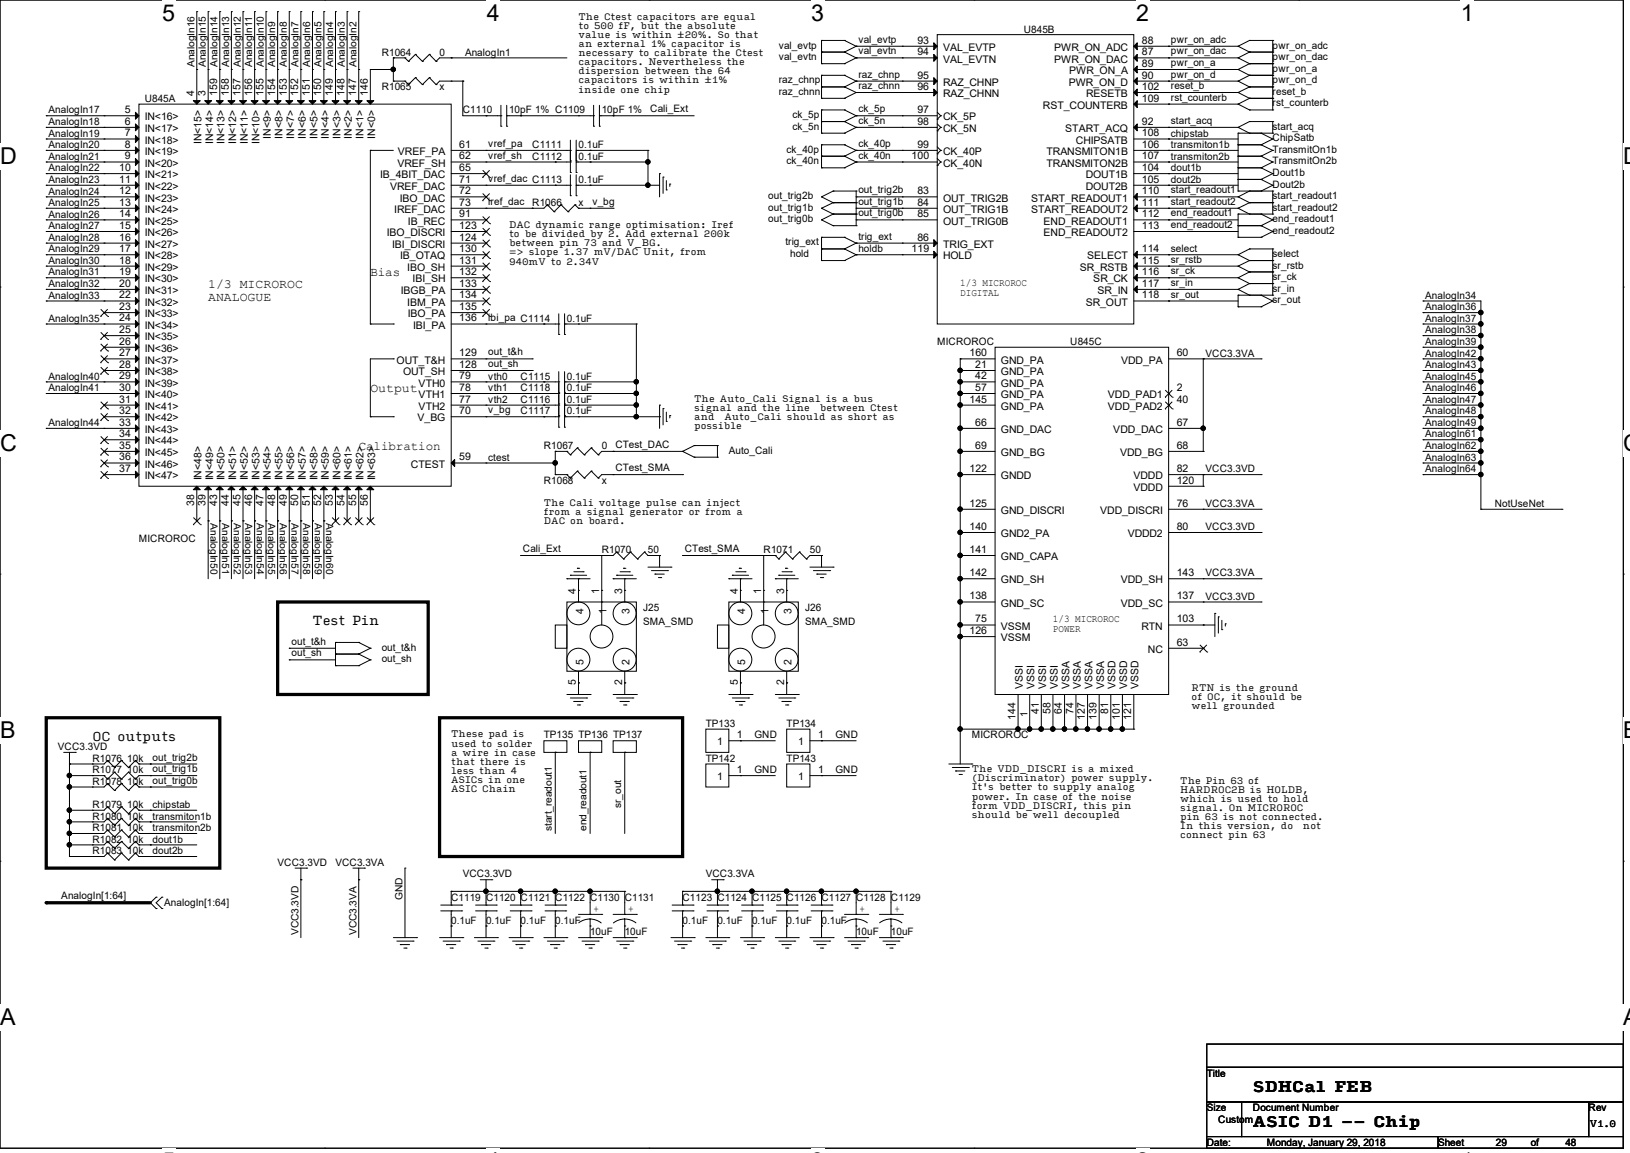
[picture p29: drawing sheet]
<svg xmlns="http://www.w3.org/2000/svg" width="297mm" height="210mm" viewBox="0 0 297 210" stroke-linecap="round" stroke-linejoin="round" font-family="sans-serif">
<defs><g id="words">
<g font-size="4.2">
<text x="29.5" y="3.8">5</text>
<text x="88.7" y="3.8">4</text>
<text x="147.8" y="3.8">3</text>
<text x="207" y="3.8">2</text>
<text x="266.1" y="3.8">1</text>
<text x="0" y="29.9">D</text>
<text x="295.8" y="29.9">D</text>
<text x="0" y="82.2">C</text>
<text x="295.8" y="82.2">C</text>
<text x="0" y="134.5">B</text>
<text x="295.8" y="134.5">B</text>
<text x="0" y="186.8">A</text>
<text x="295.8" y="186.8">A</text>
</g>
<g font-size="2.7">
<text x="228.3" y="199">SDHCal FEB</text>
<text x="228.3" y="205.3">ASIC D1 -- Chip</text>
</g>
<g font-size="2.3">
<text x="37.9" y="52.5">1/3 MICROROC</text>
<text x="67.5" y="50.3">Bias</text>
<text x="37.9" y="54.7">ANALOGUE</text>
<text x="67.5" y="71.4">Output</text>
<text x="65.4" y="82">Calibration</text>
<text x="56.9" y="113.8">Test Pin</text>
<text x="16.8" y="134.9">OC outputs</text>
</g>
<g font-size="1.9">
<text x="186.6" y="5.9">U845B</text>
<text x="69.5" y="10.1">R1064</text>
<text x="80.1" y="10.1">0</text>
<text x="84.7" y="10.1">AnalogIn1</text>
<text x="141.9" y="8.8">val_evtp</text>
<text x="141.9" y="11">val_evtn</text>
<text x="156.4" y="7.8">val_evtp</text>
<text x="156.4" y="9.9">val_evtn</text>
<text x="167.2" y="8">93</text>
<text x="167.2" y="10.1">94</text>
<text x="171.8" y="9.3">VAL_EVTP</text>
<text x="171.8" y="11.4">VAL_EVTN</text>
<text x="192.1" y="11.4">PWR_ON_DAC</text>
<text x="192.1" y="9.3">PWR_ON_ADC</text>
<text x="208.1" y="10.1">87</text>
<text x="208.1" y="8">88</text>
<text x="213.3" y="9.9">pwr_on_dac</text>
<text x="213.3" y="7.8">pwr_on_adc</text>
<text x="231.9" y="11">pwr_on_dac</text>
<text x="231.9" y="8.8">pwr_on_adc</text>
<text x="35.4" y="17.5" transform="rotate(-90 35.4 17.5)">4</text>
<text x="37.5" y="17.5" transform="rotate(-90 37.5 17.5)">3</text>
<text x="39.6" y="17.5" transform="rotate(-90 39.6 17.5)">159</text>
<text x="41.7" y="17.5" transform="rotate(-90 41.7 17.5)">158</text>
<text x="43.8" y="17.5" transform="rotate(-90 43.8 17.5)">157</text>
<text x="45.9" y="17.5" transform="rotate(-90 45.9 17.5)">156</text>
<text x="48" y="17.5" transform="rotate(-90 48 17.5)">155</text>
<text x="50.1" y="17.5" transform="rotate(-90 50.1 17.5)">154</text>
<text x="52.2" y="17.5" transform="rotate(-90 52.2 17.5)">153</text>
<text x="54.4" y="17.5" transform="rotate(-90 54.4 17.5)">152</text>
<text x="56.5" y="17.5" transform="rotate(-90 56.5 17.5)">151</text>
<text x="58.5" y="17.5" transform="rotate(-90 58.5 17.5)">150</text>
<text x="60.7" y="17.5" transform="rotate(-90 60.7 17.5)">149</text>
<text x="62.8" y="17.5" transform="rotate(-90 62.8 17.5)">148</text>
<text x="64.9" y="17.5" transform="rotate(-90 64.9 17.5)">147</text>
<text x="67" y="17.5" transform="rotate(-90 67 17.5)">146</text>
<text x="69.5" y="16.5">R1065</text>
<text x="80.1" y="16.5">x</text>
<text x="141.9" y="17.3">raz_chnn</text>
<text x="141.9" y="15.2">raz_chnp</text>
<text x="156.4" y="14.1">raz_chnp</text>
<text x="156.4" y="16.2">raz_chnn</text>
<text x="167.2" y="14.3">95</text>
<text x="167.2" y="16.4">96</text>
<text x="171.8" y="15.6">RAZ_CHNP</text>
<text x="171.8" y="17.7">RAZ_CHNN</text>
<text x="194.7" y="15.6">PWR_ON_D</text>
<text x="194.8" y="13.5">PWR_ON_A</text>
<text x="197.9" y="17.7">RESETB</text>
<text x="208.1" y="12.2">89</text>
<text x="208.1" y="14.3">90</text>
<text x="208.1" y="16.4">102</text>
<text x="213.3" y="12">pwr_on_a</text>
<text x="213.3" y="14.1">pwr_on_d</text>
<text x="213.3" y="16.2">reset_b</text>
<text x="231.9" y="15.2">pwr_on_d</text>
<text x="231.9" y="13.1">pwr_on_a</text>
<text x="231.9" y="17.3">reset_b</text>
<text x="8.8" y="20.7">AnalogIn17</text>
<text x="8.8" y="22.8">AnalogIn18</text>
<text x="22.8" y="20.6">5</text>
<text x="22.8" y="22.7">6</text>
<text x="26.4" y="18.5">U845A</text>
<text x="26.4" y="21.9">IN&lt;16&gt;</text>
<text x="84.3" y="20.7">C1110</text>
<text x="92.7" y="20.7">10pF 1% C1109</text>
<text x="109.6" y="20.7">10pF 1%</text>
<text x="118.5" y="20.4">Cali_Ext</text>
<text x="144.4" y="23.6">ck_5n</text>
<text x="144.4" y="21.5">ck_5p</text>
<text x="156.4" y="20.4">ck_5p</text>
<text x="156.4" y="22.6">ck_5n</text>
<text x="167.2" y="20.6">97</text>
<text x="167.2" y="22.7">98</text>
<text x="171.8" y="21.9">CK_5P</text>
<text x="190" y="19.8">RST_COUNTERB</text>
<text x="208.1" y="22.7">92</text>
<text x="208.1" y="18.5">109</text>
<text x="213.3" y="18.3">rst_counterb</text>
<text x="213.3" y="22.6">start_acq</text>
<text x="231.9" y="23.6">start_acq</text>
<text x="231.9" y="19.4">rst_counterb</text>
<text x="8.8" y="24.9">AnalogIn19</text>
<text x="8.8" y="27">AnalogIn20</text>
<text x="8.8" y="29.1">AnalogIn21</text>
<text x="22.8" y="24.8">7</text>
<text x="22.8" y="26.9">8</text>
<text x="22.8" y="29">9</text>
<text x="26.4" y="24">IN&lt;17&gt;</text>
<text x="26.4" y="26.2">IN&lt;18&gt;</text>
<text x="26.4" y="28.2">IN&lt;19&gt;</text>
<text x="36.7" y="26.3" transform="rotate(-90 36.7 26.3)">IN&lt;15&gt;</text>
<text x="38.8" y="26.3" transform="rotate(-90 38.8 26.3)">IN&lt;14&gt;</text>
<text x="40.9" y="26.3" transform="rotate(-90 40.9 26.3)">IN&lt;13&gt;</text>
<text x="43.1" y="26.3" transform="rotate(-90 43.1 26.3)">IN&lt;12&gt;</text>
<text x="45.2" y="26.3" transform="rotate(-90 45.2 26.3)">IN&lt;11&gt;</text>
<text x="47.3" y="26.3" transform="rotate(-90 47.3 26.3)">IN&lt;10&gt;</text>
<text x="49.4" y="25.2" transform="rotate(-90 49.4 25.2)">IN&lt;9&gt;</text>
<text x="51.5" y="25.2" transform="rotate(-90 51.5 25.2)">IN&lt;8&gt;</text>
<text x="53.6" y="25.2" transform="rotate(-90 53.6 25.2)">IN&lt;7&gt;</text>
<text x="55.7" y="25.2" transform="rotate(-90 55.7 25.2)">IN&lt;6&gt;</text>
<text x="57.8" y="25.2" transform="rotate(-90 57.8 25.2)">IN&lt;5&gt;</text>
<text x="59.9" y="25.2" transform="rotate(-90 59.9 25.2)">IN&lt;4&gt;</text>
<text x="62" y="25.2" transform="rotate(-90 62 25.2)">IN&lt;3&gt;</text>
<text x="64.1" y="25.2" transform="rotate(-90 64.1 25.2)">IN&lt;2&gt;</text>
<text x="66.2" y="25.2" transform="rotate(-90 66.2 25.2)">IN&lt;1&gt;</text>
<text x="68.4" y="25.2" transform="rotate(-90 68.4 25.2)">IN&lt;0&gt;</text>
<text x="72.5" y="28.2">VREF_PA</text>
<text x="83.7" y="26.9">61</text>
<text x="83.7" y="29">62</text>
<text x="89" y="26.8">vref_pa</text>
<text x="89" y="28.9">vref_sh</text>
<text x="97" y="27">C1111</text>
<text x="97" y="29.1">C1112</text>
<text x="105.4" y="27">0.1uF</text>
<text x="105.4" y="29.1">0.1uF</text>
<text x="143.3" y="27.9">ck_40p</text>
<text x="143.3" y="29.9">ck_40n</text>
<text x="156.4" y="26.8">ck_40p</text>
<text x="156.4" y="28.9">ck_40n</text>
<text x="166.1" y="29">100</text>
<text x="167.2" y="26.9">99</text>
<text x="171.8" y="24">CK_5N</text>
<text x="171.8" y="28.2">CK_40P</text>
<text x="190.7" y="28.2">TRANSMITON1B</text>
<text x="194.1" y="24">START_ACQ</text>
<text x="196" y="26.2">CHIPSATB</text>
<text x="208.1" y="26.9">106</text>
<text x="208.1" y="29">107</text>
<text x="208.1" y="24.8">108</text>
<text x="213.3" y="24.9">chipstab</text>
<text x="213.3" y="27">transmiton1b</text>
<text x="213.3" y="29.1">transmiton2b</text>
<text x="231.9" y="25.7">ChipSatb</text>
<text x="231.9" y="27.9">TransmitOn1b</text>
<text x="231.9" y="29.9">TransmitOn2b</text>
<text x="8.8" y="31.2">AnalogIn22</text>
<text x="8.8" y="33.3">AnalogIn23</text>
<text x="8.8" y="35.4">AnalogIn24</text>
<text x="21.7" y="31.2">10</text>
<text x="21.7" y="33.3">11</text>
<text x="21.7" y="35.4">12</text>
<text x="26.4" y="30.4">IN&lt;20&gt;</text>
<text x="26.4" y="32.5">IN&lt;21&gt;</text>
<text x="26.4" y="34.6">IN&lt;22&gt;</text>
<text x="69.3" y="32.5">IB_4BIT_DAC</text>
<text x="71.1" y="34.6">VREF_DAC</text>
<text x="72.4" y="30.4">VREF_SH</text>
<text x="83.7" y="31.2">65</text>
<text x="83.7" y="33.3">71</text>
<text x="83.7" y="35.4">72</text>
<text x="89" y="33.1">vref_dac C1113</text>
<text x="105.4" y="33.3">0.1uF</text>
<text x="156.4" y="35.2">out_trig2b</text>
<text x="167.2" y="35.4">83</text>
<text x="171.8" y="30.4">CK_40N</text>
<text x="190.7" y="30.4">TRANSMITON2B</text>
<text x="197.8" y="32.5">DOUT1B</text>
<text x="197.8" y="34.6">DOUT2B</text>
<text x="208.1" y="31.2">104</text>
<text x="208.1" y="33.3">105</text>
<text x="208.1" y="35.4">110</text>
<text x="213.3" y="31.2">dout1b</text>
<text x="213.3" y="33.3">dout2b</text>
<text x="213.3" y="35.2">start_readout1</text>
<text x="231.9" y="32">Dout1b</text>
<text x="231.9" y="34.2">Dout2b</text>
<text x="8.8" y="37.5">AnalogIn25</text>
<text x="8.8" y="39.6">AnalogIn26</text>
<text x="8.8" y="41.7">AnalogIn27</text>
<text x="21.7" y="37.5">13</text>
<text x="21.7" y="39.6">14</text>
<text x="21.7" y="41.7">15</text>
<text x="26.4" y="36.7">IN&lt;23&gt;</text>
<text x="26.4" y="38.8">IN&lt;24&gt;</text>
<text x="26.4" y="40.9">IN&lt;25&gt;</text>
<text x="71.8" y="38.8">IREF_DAC</text>
<text x="72.9" y="36.7">IBO_DAC</text>
<text x="74.3" y="40.9">IB_REC</text>
<text x="83.7" y="37.5">73</text>
<text x="83.7" y="39.6">91</text>
<text x="83.7" y="41.7">123</text>
<text x="89" y="37.3">iref_dac</text>
<text x="97" y="37.6">R1066</text>
<text x="105.4" y="37.6">x</text>
<text x="107.9" y="37.3">v_bg</text>
<text x="140" y="36.3">out_trig2b</text>
<text x="140" y="38.4">out_trig1b</text>
<text x="140" y="40.5">out_trig0b</text>
<text x="156.4" y="37.3">out_trig1b</text>
<text x="156.4" y="39.4">out_trig0b</text>
<text x="167.2" y="37.5">84</text>
<text x="167.2" y="39.6">85</text>
<text x="171.8" y="36.7">OUT_TRIG2B</text>
<text x="171.8" y="38.8">OUT_TRIG1B</text>
<text x="171.8" y="40.9">OUT_TRIG0B</text>
<text x="187.9" y="36.7">START_READOUT1</text>
<text x="187.9" y="38.8">START_READOUT2</text>
<text x="190.2" y="40.9">END_READOUT1</text>
<text x="208.1" y="37.5">111</text>
<text x="208.1" y="39.6">112</text>
<text x="208.1" y="41.7">113</text>
<text x="213.3" y="37.3">start_readout2</text>
<text x="213.3" y="39.4">end_readout1</text>
<text x="213.3" y="41.5">end_readout2</text>
<text x="231.9" y="38.4">start_readout2</text>
<text x="231.9" y="36.3">start_readout1</text>
<text x="231.9" y="40.5">end_readout1</text>
<text x="8.8" y="43.9">AnalogIn28</text>
<text x="8.8" y="46">AnalogIn29</text>
<text x="21.7" y="43.8">16</text>
<text x="21.7" y="45.9">17</text>
<text x="26.4" y="43">IN&lt;26&gt;</text>
<text x="26.4" y="45.1">IN&lt;27&gt;</text>
<text x="26.4" y="47.2">IN&lt;28&gt;</text>
<text x="70.5" y="43">IBO_DISCRI</text>
<text x="71.5" y="45.1">IBI_DISCRI</text>
<text x="72.9" y="47.2">IB_OTAQ</text>
<text x="83.7" y="43.8">124</text>
<text x="83.7" y="45.9">130</text>
<text x="143.1" y="44.7">trig_ext</text>
<text x="144" y="46.8">hold</text>
<text x="156.4" y="43.6">trig_ext</text>
<text x="156.4" y="46">holdb</text>
<text x="166.1" y="45.9">119</text>
<text x="167.2" y="43.8">86</text>
<text x="171.8" y="45.1">TRIG_EXT</text>
<text x="171.8" y="47.2">HOLD</text>
<text x="190.2" y="43">END_READOUT2</text>
<text x="198.1" y="47.2">SELECT</text>
<text x="208.1" y="45.9">114</text>
<text x="213.3" y="46">select</text>
<text x="213.3" y="47.8">sr_rstb</text>
<text x="231.9" y="46.8">select</text>
<text x="231.9" y="42.6">end_readout2</text>
<text x="8.8" y="48">AnalogIn30</text>
<text x="8.8" y="50.2">AnalogIn31</text>
<text x="8.8" y="52.3">AnalogIn32</text>
<text x="21.7" y="48">18</text>
<text x="21.7" y="50.1">19</text>
<text x="21.7" y="52.2">20</text>
<text x="26.4" y="49.3">IN&lt;29&gt;</text>
<text x="26.4" y="51.4">IN&lt;30&gt;</text>
<text x="26.4" y="53.6">IN&lt;31&gt;</text>
<text x="73" y="53.6">IBGB_PA</text>
<text x="74.2" y="49.3">IBO_SH</text>
<text x="75.2" y="51.4">IBI_SH</text>
<text x="83.7" y="48">131</text>
<text x="83.7" y="50.1">132</text>
<text x="83.7" y="52.2">133</text>
<text x="175" y="52.1">1/3 MICROROC</text>
<text x="175" y="53.9">DIGITAL</text>
<text x="196.8" y="49.3">SR_RSTB</text>
<text x="199.2" y="51.4">SR_CK</text>
<text x="200" y="53.6">SR_IN</text>
<text x="208.1" y="48">115</text>
<text x="208.1" y="50.1">116</text>
<text x="208.1" y="52.2">117</text>
<text x="213.3" y="50">sr_ck</text>
<text x="213.3" y="52.1">sr_in</text>
<text x="231.9" y="48.9">sr_rstb</text>
<text x="231.9" y="51">sr_ck</text>
<text x="231.9" y="53.1">sr_in</text>
<text x="8.8" y="54.4">AnalogIn33</text>
<text x="8.8" y="58.6">AnalogIn35</text>
<text x="21.7" y="54.4">22</text>
<text x="21.7" y="56.5">23</text>
<text x="21.7" y="58.5">24</text>
<text x="26.4" y="55.7">IN&lt;32&gt;</text>
<text x="26.4" y="57.8">IN&lt;33&gt;</text>
<text x="26.4" y="59.9">IN&lt;34&gt;</text>
<text x="74.2" y="55.7">IBM_PA</text>
<text x="74.3" y="57.8">IBO_PA</text>
<text x="75.3" y="59.9">IBI_PA</text>
<text x="83.7" y="54.4">134</text>
<text x="83.7" y="56.5">135</text>
<text x="83.7" y="58.5">136</text>
<text x="89" y="58.4">ibi_pa C1114</text>
<text x="103.3" y="58.6">0.1uF</text>
<text x="197.8" y="55.7">SR_OUT</text>
<text x="208.1" y="54.4">118</text>
<text x="213.3" y="54.2">sr_out</text>
<text x="231.9" y="55.2">sr_out</text>
<text x="259.7" y="54.4">AnalogIn34</text>
<text x="259.7" y="56.5">AnalogIn36</text>
<text x="259.7" y="58.6">AnalogIn37</text>
<text x="21.7" y="60.7">25</text>
<text x="21.7" y="62.8">26</text>
<text x="21.7" y="64.9">27</text>
<text x="26.4" y="62">IN&lt;35&gt;</text>
<text x="26.4" y="64.1">IN&lt;36&gt;</text>
<text x="83.7" y="64.9">129</text>
<text x="89" y="64.7">out_t&amp;h</text>
<text x="170.8" y="62.8">MICROROC</text>
<text x="176.7" y="64.9">160</text>
<text x="195" y="62.8">U845C</text>
<text x="214.4" y="64.9">60</text>
<text x="219.7" y="64.9">VCC3.3VA</text>
<text x="259.7" y="60.7">AnalogIn38</text>
<text x="259.7" y="62.8">AnalogIn39</text>
<text x="259.7" y="64.9">AnalogIn42</text>
<text x="8.8" y="69.1">AnalogIn40</text>
<text x="8.8" y="71.2">AnalogIn41</text>
<text x="21.7" y="67">28</text>
<text x="21.7" y="69.1">29</text>
<text x="21.7" y="71.2">30</text>
<text x="26.4" y="66.2">IN&lt;37&gt;</text>
<text x="26.4" y="68.3">IN&lt;38&gt;</text>
<text x="26.4" y="70.4">IN&lt;39&gt;</text>
<text x="72.3" y="66.2">OUT_T&amp;H</text>
<text x="73.4" y="68.3">OUT_SH</text>
<text x="76.3" y="70.4">VTH0</text>
<text x="83.7" y="71.2">78</text>
<text x="83.7" y="69.1">79</text>
<text x="83.7" y="67">128</text>
<text x="89" y="66.8">out_sh</text>
<text x="89" y="69.1">vth0</text>
<text x="89" y="71.2">vth1</text>
<text x="94.9" y="71.2">C1118</text>
<text x="94.9" y="69.2">C1115</text>
<text x="103.3" y="71.2">0.1uF</text>
<text x="103.3" y="69.2">0.1uF</text>
<text x="177.7" y="67">21</text>
<text x="177.7" y="69.1">42</text>
<text x="177.7" y="71.2">57</text>
<text x="182.4" y="68.3">GND_PA</text>
<text x="182.4" y="70.4">GND_PA</text>
<text x="182.4" y="66.2">GND_PA</text>
<text x="204.3" y="66.2">VDD_PA</text>
<text x="214.4" y="71.2">2</text>
<text x="259.7" y="67.1">AnalogIn43</text>
<text x="259.7" y="69.1">AnalogIn45</text>
<text x="259.7" y="71.2">AnalogIn46</text>
<text x="8.8" y="77.6">AnalogIn44</text>
<text x="21.7" y="73.3">31</text>
<text x="21.7" y="75.4">32</text>
<text x="21.7" y="77.6">33</text>
<text x="26.4" y="72.5">IN&lt;40&gt;</text>
<text x="26.4" y="74.6">IN&lt;41&gt;</text>
<text x="26.4" y="76.8">IN&lt;42&gt;</text>
<text x="76.1" y="76.8">V_BG</text>
<text x="76.3" y="74.6">VTH2</text>
<text x="76.3" y="72.5">VTH1</text>
<text x="83.7" y="75.4">70</text>
<text x="83.7" y="73.3">77</text>
<text x="89" y="73.4">vth2</text>
<text x="89" y="75.3">v_bg</text>
<text x="94.9" y="73.4">C1116</text>
<text x="94.9" y="75.5">C1117</text>
<text x="103.3" y="73.4">0.1uF</text>
<text x="103.3" y="75.5">0.1uF</text>
<text x="176.7" y="73.3">145</text>
<text x="177.7" y="77.6">66</text>
<text x="182.4" y="72.5">GND_PA</text>
<text x="182.4" y="74.6">GND_PA</text>
<text x="201.9" y="72.5">VDD_PAD1</text>
<text x="201.9" y="74.6">VDD_PAD2</text>
<text x="214.4" y="73.3">40</text>
<text x="214.4" y="77.6">67</text>
<text x="259.7" y="73.4">AnalogIn47</text>
<text x="259.7" y="75.5">AnalogIn48</text>
<text x="259.7" y="77.6">AnalogIn49</text>
<text x="21.7" y="79.6">34</text>
<text x="21.7" y="81.7">35</text>
<text x="21.7" y="83.9">36</text>
<text x="26.4" y="78.9">IN&lt;43&gt;</text>
<text x="26.4" y="80.9">IN&lt;44&gt;</text>
<text x="26.4" y="83.1">IN&lt;45&gt;</text>
<text x="83.7" y="83.9">59</text>
<text x="89" y="83.9">ctest</text>
<text x="99.1" y="81.8">R1067</text>
<text x="109.6" y="81.8">0</text>
<text x="112.1" y="81.6">CTest_DAC</text>
<text x="132.8" y="82.6">Auto_Cali</text>
<text x="177.7" y="81.7">69</text>
<text x="182.4" y="78.9">GND_DAC</text>
<text x="182.4" y="83.1">GND_BG</text>
<text x="202.9" y="78.9">VDD_DAC</text>
<text x="204.1" y="83.1">VDD_BG</text>
<text x="214.4" y="81.7">68</text>
<text x="259.7" y="83.9">AnalogIn63</text>
<text x="259.7" y="81.8">AnalogIn62</text>
<text x="259.7" y="79.7">AnalogIn61</text>
<text x="21.7" y="86">37</text>
<text x="26.4" y="85.2">IN&lt;46&gt;</text>
<text x="26.4" y="87.3">IN&lt;47&gt;</text>
<text x="36.7" y="87.5" transform="rotate(-90 36.7 87.5)">IN&lt;48&gt;</text>
<text x="38.8" y="87.5" transform="rotate(-90 38.8 87.5)">IN&lt;49&gt;</text>
<text x="40.9" y="87.5" transform="rotate(-90 40.9 87.5)">IN&lt;50&gt;</text>
<text x="43.1" y="87.5" transform="rotate(-90 43.1 87.5)">IN&lt;51&gt;</text>
<text x="45.2" y="87.5" transform="rotate(-90 45.2 87.5)">IN&lt;52&gt;</text>
<text x="47.3" y="87.5" transform="rotate(-90 47.3 87.5)">IN&lt;53&gt;</text>
<text x="49.4" y="87.5" transform="rotate(-90 49.4 87.5)">IN&lt;54&gt;</text>
<text x="51.5" y="87.5" transform="rotate(-90 51.5 87.5)">IN&lt;55&gt;</text>
<text x="53.6" y="87.5" transform="rotate(-90 53.6 87.5)">IN&lt;56&gt;</text>
<text x="55.7" y="87.5" transform="rotate(-90 55.7 87.5)">IN&lt;57&gt;</text>
<text x="57.8" y="87.5" transform="rotate(-90 57.8 87.5)">IN&lt;58&gt;</text>
<text x="59.9" y="87.5" transform="rotate(-90 59.9 87.5)">IN&lt;59&gt;</text>
<text x="62" y="87.5" transform="rotate(-90 62 87.5)">IN&lt;60&gt;</text>
<text x="64.1" y="87.5" transform="rotate(-90 64.1 87.5)">IN&lt;61&gt;</text>
<text x="66.2" y="87.5" transform="rotate(-90 66.2 87.5)">IN&lt;62&gt;</text>
<text x="68.4" y="87.5" transform="rotate(-90 68.4 87.5)">IN&lt;63&gt;</text>
<text x="74.9" y="85.2">CTEST</text>
<text x="99.1" y="88.1">R1068</text>
<text x="109.6" y="88.1">x</text>
<text x="112.1" y="85.8">CTest_SMA</text>
<text x="176.7" y="86">122</text>
<text x="182.4" y="87.3">GNDD</text>
<text x="206.5" y="87.3">VDDD</text>
<text x="206.5" y="89.4">VDDD</text>
<text x="214.4" y="86">82</text>
<text x="214.4" y="88.1">120</text>
<text x="219.7" y="86">VCC3.3VD</text>
<text x="259.7" y="86">AnalogIn64</text>
<text x="35.4" y="92.2" transform="rotate(-90 35.4 92.2)">38</text>
<text x="37.5" y="92.2" transform="rotate(-90 37.5 92.2)">39</text>
<text x="39.6" y="92.2" transform="rotate(-90 39.6 92.2)">43</text>
<text x="41.7" y="92.2" transform="rotate(-90 41.7 92.2)">44</text>
<text x="43.8" y="92.2" transform="rotate(-90 43.8 92.2)">45</text>
<text x="45.9" y="92.2" transform="rotate(-90 45.9 92.2)">46</text>
<text x="48" y="92.2" transform="rotate(-90 48 92.2)">47</text>
<text x="50.1" y="92.2" transform="rotate(-90 50.1 92.2)">48</text>
<text x="52.2" y="92.2" transform="rotate(-90 52.2 92.2)">49</text>
<text x="54.4" y="92.2" transform="rotate(-90 54.4 92.2)">50</text>
<text x="56.5" y="92.2" transform="rotate(-90 56.5 92.2)">51</text>
<text x="58.5" y="92.2" transform="rotate(-90 58.5 92.2)">52</text>
<text x="60.7" y="92.2" transform="rotate(-90 60.7 92.2)">53</text>
<text x="62.8" y="92.2" transform="rotate(-90 62.8 92.2)">54</text>
<text x="64.9" y="92.2" transform="rotate(-90 64.9 92.2)">55</text>
<text x="67" y="92.2" transform="rotate(-90 67 92.2)">56</text>
<text x="176.7" y="92.3">125</text>
<text x="182.4" y="93.6">GND_DISCRI</text>
<text x="200.5" y="93.6">VDD_DISCRI</text>
<text x="214.4" y="92.3">76</text>
<text x="219.7" y="92.3">VCC3.3VA</text>
<text x="272.4" y="92.3">NotUseNet</text>
<text x="25.3" y="98.7">MICROROC</text>
<text x="95.3" y="100.5">Cali_Ext</text>
<text x="109.6" y="100.8">R1070</text>
<text x="118.1" y="100.8">50</text>
<text x="124.8" y="100.5">CTest_SMA</text>
<text x="139.1" y="100.8">R1071</text>
<text x="147.6" y="100.8">50</text>
<text x="176.7" y="96.5">140</text>
<text x="176.7" y="100.7">141</text>
<text x="182.4" y="97.8">GND2_PA</text>
<text x="205.5" y="97.8">VDDD2</text>
<text x="214.4" y="96.5">80</text>
<text x="219.7" y="96.6">VCC3.3VD</text>
<text x="176.7" y="104.9">142</text>
<text x="182.4" y="102">GND_CAPA</text>
<text x="182.4" y="106.3">GND_SH</text>
<text x="204.2" y="106.3">VDD_SH</text>
<text x="214.4" y="104.9">143</text>
<text x="219.7" y="105">VCC3.3VA</text>
<text x="104.9" y="108.2" transform="rotate(-90 104.9 108.2)">4</text>
<text x="106.3" y="111.8" transform="rotate(-90 106.3 111.8)">4</text>
<text x="109.2" y="108.2" transform="rotate(-90 109.2 108.2)">1</text>
<text x="110.5" y="111.8" transform="rotate(-90 110.5 111.8)">1</text>
<text x="113.4" y="108.2" transform="rotate(-90 113.4 108.2)">3</text>
<text x="114.7" y="111.8" transform="rotate(-90 114.7 111.8)">3</text>
<text x="117.2" y="111.3">J25</text>
<text x="117.2" y="113.8">SMA_SMD</text>
<text x="134.4" y="108.2" transform="rotate(-90 134.4 108.2)">4</text>
<text x="135.8" y="111.8" transform="rotate(-90 135.8 111.8)">4</text>
<text x="138.7" y="108.2" transform="rotate(-90 138.7 108.2)">1</text>
<text x="140" y="111.8" transform="rotate(-90 140 111.8)">1</text>
<text x="142.9" y="108.2" transform="rotate(-90 142.9 108.2)">3</text>
<text x="144.2" y="111.8" transform="rotate(-90 144.2 111.8)">3</text>
<text x="146.7" y="111.3">J26</text>
<text x="146.7" y="113.8">SMA_SMD</text>
<text x="176.7" y="109.2">138</text>
<text x="177.7" y="113.4">75</text>
<text x="182.4" y="110.5">GND_SC</text>
<text x="191.8" y="113.2">1/3 MICROROC</text>
<text x="204.2" y="110.5">VDD_SC</text>
<text x="214.4" y="113.4">103</text>
<text x="214.4" y="109.2">137</text>
<text x="219.7" y="109.2">VCC3.3VD</text>
<text x="53.1" y="117.4">out_t&amp;h</text>
<text x="53.1" y="119.5">out_sh</text>
<text x="69.5" y="118.5">out_t&amp;h</text>
<text x="176.7" y="115.5">126</text>
<text x="182.4" y="114.7">VSSM</text>
<text x="182.4" y="116.8">VSSM</text>
<text x="191.8" y="115.1">POWER</text>
<text x="208" y="114.7">RTN</text>
<text x="209.2" y="118.9">NC</text>
<text x="214.4" y="117.6">63</text>
<text x="69.5" y="120.6">out_sh</text>
<text x="104.9" y="124.8" transform="rotate(-90 104.9 124.8)">5</text>
<text x="106.3" y="121.2" transform="rotate(-90 106.3 121.2)">5</text>
<text x="113.4" y="124.8" transform="rotate(-90 113.4 124.8)">2</text>
<text x="114.7" y="121.2" transform="rotate(-90 114.7 121.2)">2</text>
<text x="134.4" y="124.8" transform="rotate(-90 134.4 124.8)">5</text>
<text x="135.8" y="121.2" transform="rotate(-90 135.8 121.2)">5</text>
<text x="142.9" y="124.8" transform="rotate(-90 142.9 124.8)">2</text>
<text x="144.2" y="121.2" transform="rotate(-90 144.2 121.2)">2</text>
<text x="186.4" y="125.4" transform="rotate(-90 186.4 125.4)">VSSI</text>
<text x="188.5" y="125.4" transform="rotate(-90 188.5 125.4)">VSSI</text>
<text x="190.6" y="125.4" transform="rotate(-90 190.6 125.4)">VSSI</text>
<text x="192.7" y="125.4" transform="rotate(-90 192.7 125.4)">VSSI</text>
<text x="194.9" y="125.4" transform="rotate(-90 194.9 125.4)">VSSA</text>
<text x="196.9" y="125.4" transform="rotate(-90 196.9 125.4)">VSSA</text>
<text x="199" y="125.4" transform="rotate(-90 199 125.4)">VSSA</text>
<text x="201.2" y="125.4" transform="rotate(-90 201.2 125.4)">VSSA</text>
<text x="203.3" y="125.4" transform="rotate(-90 203.3 125.4)">VSSD</text>
<text x="205.4" y="125.4" transform="rotate(-90 205.4 125.4)">VSSD</text>
<text x="207.5" y="125.4" transform="rotate(-90 207.5 125.4)">VSSD</text>
<text x="185" y="131.1" transform="rotate(-90 185 131.1)">144</text>
<text x="189.3" y="130.1" transform="rotate(-90 189.3 130.1)">41</text>
<text x="191.4" y="130.1" transform="rotate(-90 191.4 130.1)">58</text>
<text x="193.5" y="130.1" transform="rotate(-90 193.5 130.1)">64</text>
<text x="195.6" y="130.1" transform="rotate(-90 195.6 130.1)">74</text>
<text x="197.7" y="131.1" transform="rotate(-90 197.7 131.1)">127</text>
<text x="199.8" y="131.1" transform="rotate(-90 199.8 131.1)">139</text>
<text x="201.9" y="130.1" transform="rotate(-90 201.9 130.1)">81</text>
<text x="204" y="131.1" transform="rotate(-90 204 131.1)">101</text>
<text x="206.1" y="131.1" transform="rotate(-90 206.1 131.1)">121</text>
<text x="10.5" y="136.6">VCC3.3VD</text>
<text x="99.1" y="134.5">TP135 TP136 TP137</text>
<text x="128.6" y="132.4">TP133</text>
<text x="130.7" y="135.8">1</text>
<text x="134.3" y="134.5">1</text>
<text x="137.4" y="134.5">GND</text>
<text x="143.3" y="132.4">TP134</text>
<text x="145.5" y="135.8">1</text>
<text x="149.1" y="134.5">1</text>
<text x="152.2" y="134.5">GND</text>
<text x="177.1" y="134.5">MICROROC</text>
<text x="16.8" y="138.7">R1076</text>
<text x="16.8" y="143">R1078</text>
<text x="16.8" y="140.8">R1077</text>
<text x="23.2" y="138.7">10k</text>
<text x="23.2" y="143">10k</text>
<text x="23.2" y="140.8">10k</text>
<text x="27.8" y="138.5">out_trig2b</text>
<text x="27.8" y="142.7">out_trig0b</text>
<text x="27.8" y="140.6">out_trig1b</text>
<text x="128.6" y="138.7">TP142</text>
<text x="130.7" y="142.1">1</text>
<text x="134.3" y="140.8">1</text>
<text x="137.4" y="140.8">GND</text>
<text x="143.3" y="138.7">TP143</text>
<text x="145.5" y="142.1">1</text>
<text x="149.1" y="140.8">1</text>
<text x="152.2" y="140.8">GND</text>
<text x="16.8" y="147.2">R1079</text>
<text x="16.8" y="149.3">R1080</text>
<text x="23.2" y="147.2">10k</text>
<text x="23.2" y="149.3">10k</text>
<text x="27.8" y="149.3">transmiton1b</text>
<text x="27.8" y="147.2">chipstab</text>
<text x="16.8" y="155.6">R1083</text>
<text x="16.8" y="153.5">R1082</text>
<text x="16.8" y="151.4">R1081</text>
<text x="23.2" y="155.6">10k</text>
<text x="23.2" y="153.5">10k</text>
<text x="23.2" y="151.4">10k</text>
<text x="27.8" y="151.4">transmiton2b</text>
<text x="27.8" y="155.6">dout2b</text>
<text x="27.8" y="153.5">dout1b</text>
<text x="50.6" y="157.7">VCC3.3VD</text>
<text x="61.1" y="157.7">VCC3.3VA</text>
<text x="84.3" y="159.8">VCC3.3VD</text>
<text x="128.6" y="159.8">VCC3.3VA</text>
<text x="11.2" y="163.8">AnalogIn[1:64]</text>
<text x="29.9" y="165.1">AnalogIn[1:64]</text>
<text x="82.2" y="164">C1119 C1120 C1121 C1122 C1130 C1131</text>
<text x="108.2" y="166.1">+</text>
<text x="114.5" y="166.1">+</text>
<text x="124.4" y="164">C1123 C1124 C1125 C1126 C1127 C1128 C1129</text>
<text x="156.6" y="166.1">+</text>
<text x="163" y="166.1">+</text>
<text x="82.2" y="168.2">0.1uF</text>
<text x="88.6" y="168.2">0.1uF</text>
<text x="94.9" y="168.2">0.1uF</text>
<text x="101.2" y="168.2">0.1uF</text>
<text x="107.5" y="170.3">10uF</text>
<text x="113.8" y="170.3">10uF</text>
<text x="124.4" y="168.2">0.1uF</text>
<text x="130.7" y="168.2">0.1uF</text>
<text x="137" y="168.2">0.1uF</text>
<text x="143.3" y="168.2">0.1uF</text>
<text x="149.7" y="168.2">0.1uF</text>
<text x="156" y="170.3">10uF</text>
<text x="162.3" y="170.3">10uF</text>
<text x="219.9" y="196.1">Title</text>
<text x="219.9" y="202.4">Size</text>
<text x="228.3" y="202.4">Document Number</text>
<text x="289.5" y="202.4">Rev</text>
<text x="219.9" y="208.7">Date:</text>
<text x="222" y="204.5">Custom</text>
<text x="230.8" y="208.7">Monday, January 29, 2018</text>
<text x="262" y="208.7">Sheet</text>
<text x="272.6" y="208.7">29</text>
<text x="278.9" y="208.7">of</text>
<text x="285.2" y="208.7">48</text>
</g>
<g font-size="1.8">
<text x="35.4" y="12.2" transform="rotate(-90 35.4 12.2)">AnalogIn16</text>
<text x="37.5" y="12.2" transform="rotate(-90 37.5 12.2)">AnalogIn15</text>
<text x="39.6" y="12.2" transform="rotate(-90 39.6 12.2)">AnalogIn14</text>
<text x="41.7" y="12.2" transform="rotate(-90 41.7 12.2)">AnalogIn13</text>
<text x="43.9" y="12.2" transform="rotate(-90 43.9 12.2)">AnalogIn12</text>
<text x="46" y="12.2" transform="rotate(-90 46 12.2)">AnalogIn11</text>
<text x="48" y="12.2" transform="rotate(-90 48 12.2)">AnalogIn10</text>
<text x="50.2" y="12.2" transform="rotate(-90 50.2 12.2)">AnalogIn9</text>
<text x="52.3" y="12.2" transform="rotate(-90 52.3 12.2)">AnalogIn8</text>
<text x="54.4" y="12.2" transform="rotate(-90 54.4 12.2)">AnalogIn7</text>
<text x="56.5" y="12.2" transform="rotate(-90 56.5 12.2)">AnalogIn6</text>
<text x="58.6" y="12.2" transform="rotate(-90 58.6 12.2)">AnalogIn5</text>
<text x="60.7" y="12.2" transform="rotate(-90 60.7 12.2)">AnalogIn4</text>
<text x="62.8" y="12.2" transform="rotate(-90 62.8 12.2)">AnalogIn3</text>
<text x="64.9" y="12.2" transform="rotate(-90 64.9 12.2)">AnalogIn2</text>
<text x="38.4" y="95.3" transform="rotate(90 38.4 95.3)">AnalogIn50</text>
<text x="40.5" y="95.3" transform="rotate(90 40.5 95.3)">AnalogIn51</text>
<text x="42.6" y="95.3" transform="rotate(90 42.6 95.3)">AnalogIn52</text>
<text x="44.7" y="95.3" transform="rotate(90 44.7 95.3)">AnalogIn53</text>
<text x="46.8" y="95.3" transform="rotate(90 46.8 95.3)">AnalogIn54</text>
<text x="48.9" y="95.3" transform="rotate(90 48.9 95.3)">AnalogIn55</text>
<text x="51" y="95.3" transform="rotate(90 51 95.3)">AnalogIn56</text>
<text x="53.1" y="95.3" transform="rotate(90 53.1 95.3)">AnalogIn57</text>
<text x="55.2" y="95.3" transform="rotate(90 55.2 95.3)">AnalogIn58</text>
<text x="57.4" y="95.3" transform="rotate(90 57.4 95.3)">AnalogIn59</text>
<text x="59.4" y="95.3" transform="rotate(90 59.4 95.3)">AnalogIn60</text>
<text x="187.2" y="130.5" transform="rotate(-90 187.2 130.5)">1</text>
<text x="113.2" y="147.2" transform="rotate(-90 113.2 147.2)">sr_out</text>
<text x="100.5" y="151.4" transform="rotate(-90 100.5 151.4)">start_readout1</text>
<text x="106.9" y="151.4" transform="rotate(-90 106.9 151.4)">end_readout1</text>
<text x="73.4" y="164" transform="rotate(-90 73.4 164)">GND</text>
<text x="54.4" y="170.3" transform="rotate(-90 54.4 170.3)">VCC3.3VD</text>
<text x="64.9" y="170.3" transform="rotate(-90 64.9 170.3)">VCC3.3VA</text>
</g>
<g font-size="1.7">
<text x="105.4" y="3.6">The Ctest capacitors are equal</text>
<text x="105.4" y="5.3">to 500 fF, but the absolute</text>
<text x="105.4" y="6.9">value is within ±20%. So that</text>
<text x="105.4" y="8.6">an external 1% capacitor is</text>
<text x="105.4" y="10.2">necessary to calibrate the Ctest</text>
<text x="105.4" y="11.9">capacitors. Nevertheless the</text>
<text x="105.4" y="13.5">dispersion between the 64</text>
<text x="105.4" y="15.2">capacitors is within ±1%</text>
<text x="105.4" y="16.8">inside one chip</text>
<text x="92.8" y="41.6">DAC dynamic range optimisation: Iref</text>
<text x="92.8" y="43.2">to be divided by 2. Add external 200k</text>
<text x="92.8" y="44.9">between pin 73 and V_BG.</text>
<text x="92.8" y="46.5">=&gt; slope 1.37 mV/DAC Unit, from</text>
<text x="92.8" y="48.2">940mV to 2.34V</text>
<text x="126.5" y="73.2">The Auto_Cali Signal is a bus</text>
<text x="126.5" y="74.8">signal and the line</text>
<text x="126.5" y="76.5">and</text>
<text x="132" y="76.5">Auto_Cali should as short as</text>
<text x="149.4" y="74.8">between Ctest</text>
<text x="126.5" y="78.1">possible</text>
<text x="99.1" y="92.2">The Cali voltage pulse can inject</text>
<text x="99.1" y="93.8">from a signal generator or from a</text>
<text x="99.1" y="95.5">DAC on board.</text>
<text x="217.1" y="125.9">RTN is the ground</text>
<text x="217.1" y="127.6">of OC, it should be</text>
<text x="217.1" y="129.2">well grounded</text>
<text x="82.2" y="134.3">These pad is</text>
<text x="82.2" y="136">used to solder</text>
<text x="82.2" y="137.6">a wire in case</text>
<text x="82.2" y="139.3">that there is</text>
<text x="82.2" y="140.9">less than 4</text>
<text x="82.2" y="142.6">ASICs in one</text>
<text x="177.1" y="140.7">The VDD_DISCRI is a mixed</text>
<text x="177.1" y="142.3">(Discriminator) power supply.</text>
<text x="177.1" y="144">It's better to supply analog</text>
<text x="215.1" y="142.8">The Pin 63 of</text>
<text x="82.2" y="144.2">ASIC Chain</text>
<text x="177.1" y="145.6">power. In case of the noise</text>
<text x="177.1" y="147.3">form VDD_DISCRI, this pin</text>
<text x="177.1" y="148.9">should be well decoupled</text>
<text x="215.1" y="144.4">HARDROC2B is HOLDB,</text>
<text x="215.1" y="146.1">which is used to hold</text>
<text x="215.1" y="147.7">signal. On MICROROC</text>
<text x="215.1" y="149.4">pin 63 is not connected.</text>
<text x="215.1" y="151">In this version, do</text>
<text x="215.1" y="152.7">connect pin 63</text>
<text x="237.4" y="151">not</text>
<text x="289.7" y="205.2">V1.0</text>
</g>
</g></defs>
<path d="M0 0h295.8v209.1h-295.8z" fill="none" stroke="#000" stroke-width=".18"/>
<g fill="#fff">
<path d="M29.5 0h2.4v4.7h-2.4z"/>
<path d="M29.5 209.1h2.4v.9h-2.4z"/>
</g>
<path d="M59.1 0h.1M59.1 209.1h.1" fill="none" stroke="#000" stroke-width=".18"/>
<g fill="#fff">
<path d="M88.7 0h2.4v4.7h-2.4z"/>
<path d="M88.7 209.1h2.4v.9h-2.4z"/>
</g>
<path d="M118.3 0h.1M118.3 209.1h.1" fill="none" stroke="#000" stroke-width=".18"/>
<g fill="#fff">
<path d="M147.8 0h2.4v4.7h-2.4z"/>
<path d="M147.8 209.1h2.4v.9h-2.4z"/>
</g>
<path d="M177.5 0h.1M177.5 209.1h.1" fill="none" stroke="#000" stroke-width=".18"/>
<g fill="#fff">
<path d="M207 0h2.4v4.7h-2.4z"/>
<path d="M207 209.1h2.4v.9h-2.4z"/>
</g>
<path d="M236.6 0h.1M236.6 209.1h.1" fill="none" stroke="#000" stroke-width=".18"/>
<g fill="#fff">
<path d="M266.1 0h2.4v4.7h-2.4z"/>
<path d="M266.1 209.1h2.4v.9h-2.4z"/>
<path d="M0 26.1h3v4.8h-3z"/>
<path d="M295.8 26.1h1.2v4.8h-1.2z"/>
<path d="M0 78.4h3v4.7h-3z"/>
<path d="M295.8 78.4h1.2v4.7h-1.2z"/>
</g>
<path d="M0 52.3h.1M295.8 52.3h.1" fill="none" stroke="#000" stroke-width=".18"/>
<g fill="#fff">
<path d="M0 130.7h2.8v4.7h-2.8z"/>
<path d="M295.8 130.7h1.2v4.7h-1.2z"/>
</g>
<path d="M0 104.6h.1M295.8 104.6h.1" fill="none" stroke="#000" stroke-width=".18"/>
<g fill="#fff">
<path d="M-.1 183h2.9v4.7h-2.9z"/>
<path d="M295.7 183h1.3v4.7h-1.3z"/>
</g>
<g fill="none" stroke="#000" stroke-width=".18">
<path d="M25.3 19h56.9v69.6h-56.9zM35.9 2.1h.1M35.9 12.7h.1M35.9 2.1v16.9M37.9 2.1h.1M37.9 12.7h.1M37.9 2.1v16.9M40 2.1h.1M40 12.7h.1M40 2.1v16.9M42.2 2.1h.1M42.2 12.7h.1"/>
<path d="M42.2 2.1v16.9M44.3 2.1h.1M44.3 12.7h.1M44.3 2.1v16.9M46.4 2.1h.1M46.4 12.7h.1M46.4 2.1v16.9M48.5 2.1h.1M48.5 12.7h.1M48.5 2.1v16.9M50.6 2.1h.1M50.6 12.7h.1"/>
<path d="M50.6 2.1v16.9M52.7 2.1h.1M52.7 12.7h.1M52.7 2.1v16.9M54.8 2.1h.1M54.8 12.7h.1M54.8 2.1v16.9M56.9 2.1h.1M56.9 12.7h.1M56.9 2.1v16.9M59 2.1h.1M59 12.7h.1"/>
<path d="M59 2.1v16.9M61.1 2.1h.1M61.1 12.7h.1M61.1 2.1v16.9M63.2 2.1h.1M63.2 12.7h.1M63.2 2.1v16.9M65.4 2.1h.1M65.4 12.7h.1M65.4 2.1v16.9M67.5 12.7h.1M67.5 12.7h4.2"/>
<path d="M67.5 12.7v6.3M71.7 10.5h.1M71.7 12.7h.1M71.7 14.8h.1M71.7 10.5h2.1M71.7 14.8h2.1M71.7 10.5v4.3M73.8 14.8h.1M73.8 10.5h.1M73.8 14.8l.6 .6M73.8 10.5l.6 .7M74.4 15.4h.1"/>
<path d="M74.4 11.2h.1M75.7 14.1h.1M75.7 9.9h.1M75.7 14.1l1.3 1.3M75.7 14.1l-1.3 1.3M75.7 9.9l1.3 1.3M75.7 9.9l-1.3 1.3M77 15.4h.1M77 11.2h.1M78.2 14.1h.1M78.2 9.9h.1M78.2 14.1l1.3 1.3"/>
<path d="M78.2 14.1l-1.2 1.3M78.2 9.9l1.3 1.3M78.2 9.9l-1.2 1.3M79.5 15.4h.1M79.5 11.2h.1M82.2 10.5h.1M82.2 14.8h.1M84.3 14.8h.1M84.3 14.8v6.3h7M84.3 14.8h-4.2l-.6 .6M91.3 19.2v3.8M92.3 19.2v3.8"/>
<path d="M103.3 10.5h-23.2l-.6 .7M108.2 19.2v3.8M109.2 19.2v3.8M149.7 9.5h.1M149.7 7.4h.1M149.7 11.6h.1M149.7 17.9h.1M149.7 15.8h.1M149.7 13.7h.1M149.7 7.4v4.2M149.7 13.7v4.2M149.7 7.4h4.2"/>
<path d="M149.7 9.5h4.2M149.7 11.6h4.2M149.7 15.8h4.2M149.7 17.9h4.2M149.7 13.7h4.2M153.9 7.4h.1M153.9 9.5h.1M153.9 11.6h.1M153.9 15.8h.1M153.9 17.9h.1M153.9 13.7h.1M153.9 7.4l2.1 1"/>
<path d="M153.9 9.5l2.1 1M153.9 15.8l2.1 1M153.9 13.7l2.1 1.1M156 8.4h.1M156 10.5h.1M156 14.8h.1M156 16.8h.1M156 8.4h14.8M156 10.5h14.8M156 14.8h14.8M156 16.8h14.8M156 8.4l-2.1 1.1"/>
<path d="M156 10.5l-2.1 1.1M156 16.8l-2.1 1.1M156 14.8l-2.1 1M164.4 8.4h.1M164.4 10.5h.1M164.4 14.8h.1M164.4 16.8h.1M170.8 6.3h35.8v52.7h-35.8zM206.6 8.4h19M206.6 10.5h19M206.6 14.8h19M206.6 16.8h19"/>
<path d="M206.6 12.7h19M206.6 19h19M212.9 10.5h.1M212.9 8.4h.1M212.9 12.7h.1M212.9 14.8h.1M212.9 16.8h.1M212.9 19h.1M225.6 10.5h.1M225.6 8.4h.1M225.6 14.8h.1M225.6 12.7h.1"/>
<path d="M225.6 19h.1M225.6 16.8h.1M225.6 10.5l2.1 1.1M225.6 8.4l2.1 1.1M225.6 14.8l2.1 1M225.6 12.7l2.1 1M225.6 19l2.1 1M225.6 16.8l2.1 1.1M227.7 11.6h.1M227.7 9.5h.1M227.7 7.4h.1M227.7 15.8h.1"/>
<path d="M227.7 13.7h.1M227.7 17.9h.1M227.7 7.4h4.2M227.7 9.5h4.2M227.7 11.6h4.2M227.7 15.8h4.2M227.7 17.9h4.2M227.7 13.7h4.2M227.7 9.5l-2.1 1M227.7 7.4l-2.1 1M227.7 13.7l-2.1 1.1M227.7 11.6l-2.1 1.1"/>
<path d="M227.7 17.9l-2.1 1.1M227.7 15.8l-2.1 1M231.9 9.5h.1M231.9 11.6h.1M231.9 7.4h.1M231.9 13.7h.1M231.9 15.8h.1M231.9 17.9h.1M231.9 7.4v12.6M8.4 21.1h.1M8.4 23.2h.1M8.4 25.3h.1"/>
<path d="M8.4 27.4h.1M8.4 29.5h.1M8.4 31.6h.1M8.4 33.7h.1M8.4 35.9h.1M8.4 37.9h.1M8.4 21.1h16.9M8.4 23.2h16.9M8.4 25.3h16.9M8.4 27.4h16.9M8.4 29.5h16.9M8.4 31.6h16.9"/>
<path d="M8.4 33.7h16.9M8.4 35.9h16.9M8.4 37.9h16.9M19 21.1h.1M19 23.2h.1M19 25.3h.1M19 27.4h.1M19 29.5h.1M19 31.6h.1M19 33.7h.1M19 35.9h.1M19 37.9h.1"/>
<path d="M67.5 27.4h.1M67.5 27.4h4.2M67.5 27.4v31.6M82.2 27.4h21.7M82.2 29.5h21.7M82.2 31.6h6.4M82.2 33.7h21.7M82.2 35.9h6.4M87.9 32.3h.1M87.9 36.6h.1M87.9 31l1.4 1.3M87.9 35.2l1.4 1.4"/>
<path d="M87.9 39.4l1.4 1.3M88.6 21.1h.1M88.6 27.4h.1M88.6 29.5h.1M88.6 31.6h.1M88.6 33.7h.1M88.6 35.9h.1M88.6 37.9h.1M89.2 31l-1.3 1.3M89.2 35.2l-1.3 1.4M89.2 39.4l-1.3 1.3M89.3 32.3h.1"/>
<path d="M89.3 36.6h.1M91.3 23h.1M91.3 21.1h.1M92.3 21.1h.1M92.3 23h.1M92.3 21.1h15.9M94.9 21.1h.1M97 37.9h.1M99.7 37.3h.1M99.7 37.3l-.6 .6h-16.9M99.7 37.3l1.3 1.3M101 38.6h.1"/>
<path d="M101.2 27.4h.1M101.2 29.5h.1M101.2 33.7h.1M102.2 37.3h.1M102.2 37.3l-1.2 1.3M102.2 37.3l1.3 1.3M103.5 38.6h.1M103.9 35.6h.1M103.9 33.7h.1M103.9 29.3h.1M103.9 27.4h.1M103.9 31.4h.1"/>
<path d="M103.9 29.5h.1M103.9 25.5v5.9M103.9 31.8v3.8M104.8 37.3h.1M104.8 37.3l-1.3 1.3M104.8 37.3l.6 .6M105 33.7h.1M105 35.6h.1M105 27.4h.1M105 29.3h.1M105 29.5h.1M105 31.4h.1"/>
<path d="M105 27.4h13.1M105 29.5h13.1M105 33.7h15.2M105 25.5v5.9M105 31.8v3.8M105.4 21.1h.1M105.4 37.9h.1M105.4 37.9h6.3M107.5 27.4h.1M107.5 29.5h.1M107.5 33.7h.1M107.5 37.9h.1"/>
<path d="M108.2 23h.1M108.2 21.1h.1M109.2 21.1h.1M109.2 23h.1M109.2 21.1h17.3M111.7 37.9h.1M111.7 21.1h.1M118.1 27.4h.1M118.1 29.5h.1M118.1 33.7h.1M118.1 27.4v6.3M120.2 31.6h.1"/>
<path d="M120.2 31.6v4.3M120.8 32.3h.1M120.8 32.3v2.9M121.4 34.6h.1M121.4 32.9v1.7M122 33.5h.1M122 33.5v.5M149.7 24.3h.1M149.7 22.1h.1M149.7 20h.1M149.7 28.4h.1M149.7 26.4h.1"/>
<path d="M149.7 30.6h.1M149.7 35.9h.1M149.7 37.9h.1M149.7 20v4.3M149.7 26.4v4.2M149.7 22.1h4.2M149.7 24.3h4.2M149.7 20h4.2M149.7 26.4h4.2M149.7 28.4h4.2M149.7 30.6h4.2M149.7 35.9l2.1 1"/>
<path d="M149.7 37.9l2.1 1.1M151.8 34.8h.1M151.8 36.9h.1M151.8 39h.1M151.8 34.8l-2.1 1.1M151.8 34.8h4.2M151.8 36.9h4.2M151.8 36.9l-2.1 1M151.8 39h4.2M151.8 39l-2.1 1M153.9 22.1h.1M153.9 24.3h.1"/>
<path d="M153.9 20h.1M153.9 26.4h.1M153.9 28.4h.1M153.9 30.6h.1M153.9 22.1l2.1 1.1M153.9 20l2.1 1.1M153.9 26.4l2.1 1M153.9 28.4l2.1 1.1M156 21.1h.1M156 23.2h.1M156 27.4h.1M156 29.5h.1"/>
<path d="M156 35.9h.1M156 37.9h.1M156 34.8h.1M156 36.9h.1M156 39h.1M156 21.1h14.8M156 23.2h14.8M156 27.4h14.8M156 29.5h14.8M156 35.9h14.8M156 37.9h14.8M156 23.2l-2.1 1.1"/>
<path d="M156 21.1l-2.1 1M156 27.4l-2.1 1M156 29.5l-2.1 1.1M156 34.8v6.3M164.4 21.1h.1M164.4 23.2h.1M164.4 27.4h.1M164.4 29.5h.1M164.4 35.9h.1M164.4 37.9h.1M170.8 21.7h.1M170.8 23.8h.1"/>
<path d="M170.8 28h.1M170.8 30.1h.1M170.8 20.4l.6 .7M170.8 22.6l.6 .6M170.8 26.8l.6 .6M170.8 28.9l.6 .6M171.4 21.1h.1M171.4 23.2h.1M171.4 27.4h.1M171.4 29.5h.1M171.4 21.1l-.6 .6M171.4 23.2l-.6 .6"/>
<path d="M171.4 27.4l-.6 .6M171.4 29.5l-.6 .6M206.6 23.2h19M206.6 25.3h19M206.6 27.4h19M206.6 29.5h19M206.6 31.6h19M206.6 33.7h19M206.6 35.9h19M206.6 37.9h19M212.9 23.2h.1M212.9 25.3h.1"/>
<path d="M212.9 27.4h.1M212.9 29.5h.1M212.9 31.6h.1M212.9 33.7h.1M212.9 35.9h.1M212.9 37.9h.1M225.6 23.2h.1M225.6 37.9h.1M225.6 35.9h.1M225.6 26.4h.1M225.6 24.3h.1M225.6 28.4h.1"/>
<path d="M225.6 30.6h.1M225.6 32.7h.1M225.6 34.8h.1M225.6 39h.1M225.6 24.3h6.3M225.6 26.4h4.2M225.6 28.4h4.2M225.6 30.6h4.2M225.6 34.8h6.3M225.6 39h6.3M225.6 24.3v10.5M225.6 39v4.2"/>
<path d="M225.6 23.2l2.1 1.1M225.6 37.9l2.1 1.1M225.6 35.9l2.1 1M225.6 32.7h4.2M227.7 24.3h.1M227.7 22.1h.1M227.7 20h.1M227.7 39h.1M227.7 36.9h.1M227.7 34.8h.1M227.7 22.1h4.2M227.7 20h4.2"/>
<path d="M227.7 36.9h4.2M227.7 22.1l-2.1 1.1M227.7 36.9l-2.1 1M227.7 34.8l-2.1 1.1M229.8 26.4h.1M229.8 24.3h.1M229.8 28.4h.1M229.8 30.6h.1M229.8 32.7h.1M229.8 34.8h.1M229.8 39h.1M229.8 24.3l2.1 1"/>
<path d="M229.8 26.4l2.1 1M229.8 28.4l2.1 1.1M229.8 30.6l2.1 1M229.8 32.7l2.1 1M229.8 39l2.1 1M231.9 22.1h.1M231.9 24.3h.1M231.9 20h.1M231.9 36.9h.1M231.9 39h.1M231.9 34.8h.1M231.9 25.3h.1"/>
<path d="M231.9 27.4h.1M231.9 29.5h.1M231.9 31.6h.1M231.9 33.7h.1M231.9 22.1v2.2M231.9 34.8v4.2M231.9 25.3l-2.1 1.1M231.9 27.4l-2.1 1M231.9 29.5l-2.1 1.1M231.9 31.6l-2.1 1.1M231.9 33.7l-2.1 1.1M8.4 40h.1"/>
<path d="M8.4 42.2h.1M8.4 44.3h.1M8.4 46.4h.1M8.4 48.5h.1M8.4 50.6h.1M8.4 52.7h.1M8.4 54.8h.1M8.4 59h.1M8.4 40h16.9M8.4 42.2h16.9M8.4 44.3h16.9M8.4 46.4h16.9"/>
<path d="M8.4 48.5h16.9M8.4 50.6h16.9M8.4 52.7h16.9M8.4 54.8h16.9M8.4 59h16.9M18.3 57.6h.1M18.4 56.3l1.3 1.3M19 40h.1M19 42.2h.1M19 44.3h.1M19 46.4h.1M19 48.5h.1"/>
<path d="M19 50.6h.1M19 52.7h.1M19 54.8h.1M19 56.9h.1M19 59h.1M19 56.9h6.3M19.6 56.3l-1.3 1.3M19.7 57.6h.1M67.5 59h.1M67.5 59h4.2M71.7 59h.1M82.2 40h6.4"/>
<path d="M82.2 42.2h6.4M82.2 44.3h6.4M82.2 46.4h6.4M82.2 48.5h6.4M82.2 50.6h6.4M82.2 52.7h6.4M82.2 54.8h6.4M82.2 59h19.6M82.2 56.9h6.4M87.9 40.7h.1M87.9 42.9h.1M87.9 45h.1"/>
<path d="M87.9 47.1h.1M87.9 49.2h.1M87.9 51.3h.1M87.9 53.4h.1M87.9 55.5h.1M87.9 57.6h.1M87.9 41.6l1.4 1.3M87.9 43.7l1.4 1.3M87.9 45.8l1.4 1.3M87.9 47.9l1.4 1.3M87.9 50l1.4 1.3M87.9 52.1l1.4 1.3"/>
<path d="M87.9 54.2l1.4 1.3M87.9 56.3l1.4 1.3M88.6 40h.1M88.6 42.2h.1M88.6 44.3h.1M88.6 46.4h.1M88.6 48.5h.1M88.6 50.6h.1M88.6 52.7h.1M88.6 54.8h.1M88.6 56.9h.1M88.6 59h.1"/>
<path d="M89.2 41.6l-1.3 1.3M89.2 43.7l-1.3 1.3M89.2 45.8l-1.3 1.3M89.2 47.9l-1.3 1.3M89.2 50l-1.3 1.3M89.2 52.1l-1.3 1.3M89.2 54.2l-1.3 1.3M89.2 56.3l-1.3 1.3M89.3 40.7h.1M89.3 42.9h.1M89.3 45h.1M89.3 47.1h.1"/>
<path d="M89.3 49.2h.1M89.3 51.3h.1M89.3 53.4h.1M89.3 55.5h.1M89.3 57.6h.1M99.1 59h.1M101.8 59h.1M101.8 57.1v3.8M102.9 59h.1M102.9 59h13.1M102.9 57.1v3.8M105.4 59h.1"/>
<path d="M116 59h.1M116 59v16.9M149.7 47.5h.1M149.7 45.3h.1M149.7 43.2h.1M149.7 40h.1M149.7 43.2v4.3M149.7 45.3h4.2M149.7 47.5h4.2M149.7 43.2h4.2M149.7 40l2.1 1.1M151.8 41.1h.1"/>
<path d="M151.8 41.1h4.2M153.9 45.3h.1M153.9 47.5h.1M153.9 43.2h.1M153.9 45.3l2.1 1.1M153.9 43.2l2.1 1.1M156 40h.1M156 44.3h.1M156 46.4h.1M156 41.1h.1M156 40h14.8M156 44.3h14.8"/>
<path d="M156 46.4h14.8M156 46.4l-2.1 1.1M156 44.3l-2.1 1M164.4 40h.1M164.4 44.3h.1M164.4 46.4h.1M206.6 40h19M206.6 42.2h19M206.6 46.4h19M206.6 48.5h19M206.6 50.6h19M206.6 52.7h19"/>
<path d="M206.6 54.8h19M212.9 40h.1M212.9 42.2h.1M212.9 46.4h.1M212.9 48.5h.1M212.9 50.6h.1M212.9 52.7h.1M212.9 54.8h.1M225.6 55.9h.1M225.6 53.8h.1M225.6 48.5h.1M225.6 46.4h.1"/>
<path d="M225.6 50.6h.1M225.6 52.7h.1M225.6 41.1h.1M225.6 43.2h.1M225.6 43.2h4.2M225.6 41.1h4.2M225.6 55.9h4.2M225.6 53.8v2.1M225.6 53.8h6.3M225.6 48.5l2.1 1M225.6 46.4l2.1 1.1M225.6 50.6l2.1 1"/>
<path d="M225.6 52.7l2.1 1.1M227.7 49.5h.1M227.7 47.5h.1M227.7 45.3h.1M227.7 51.6h.1M227.7 53.8h.1M227.7 45.3h4.2M227.7 47.5h4.2M227.7 49.5h4.2M227.7 47.5l-2.1 1M227.7 45.3l-2.1 1.1M227.7 51.6h4.2"/>
<path d="M227.7 49.5l-2.1 1.1M227.7 51.6l-2.1 1.1M229.8 55.9h.1M229.8 53.8h.1M229.8 41.1h.1M229.8 43.2h.1M229.8 53.8l2.1 1M229.8 41.1l2.1 1.1M231.9 54.8h.1M231.9 47.5h.1M231.9 49.5h.1M231.9 45.3h.1"/>
<path d="M231.9 51.6h.1M231.9 53.8h.1M231.9 40h.1M231.9 42.2h.1M231.9 54.8l-2.1 1.1M231.9 45.3v8.5M231.9 40l-2.1 1.1M231.9 42.2l-2.1 1M259.3 54.8h.1M259.3 56.9h.1M259.3 59h.1M259.3 54.8h10.5v38"/>
<path d="M259.3 59h10.5M259.3 56.9h10.5M269.8 56.9h.1M269.8 59h.1M8.4 69.6h.1M8.4 71.7h.1M8.4 78h.1M8.4 69.6h16.9M8.4 71.7h16.9M8.4 78h16.9M18.3 61.8h.1M18.3 63.9h.1"/>
<path d="M18.3 66.1h.1M18.3 68.2h.1M18.3 74.5h.1M18.3 76.6h.1M18.4 60.5l1.3 1.3M18.4 62.6l1.3 1.3M18.4 64.7l1.3 1.4M18.4 66.9l1.3 1.3M18.4 73.2l1.3 1.3M18.4 75.3l1.3 1.3M18.4 79.5l1.3 1.3M19 61.1h.1"/>
<path d="M19 63.2h.1M19 65.4h.1M19 67.5h.1M19 69.6h.1M19 71.7h.1M19 73.8h.1M19 75.9h.1M19 78h.1M19 65.4h6.3M19 67.5h6.3M19 73.8h6.3M19 75.9h6.3"/>
<path d="M19 61.1h6.3M19 63.2h6.3M19.6 75.3l-1.3 1.3M19.6 60.5l-1.3 1.3M19.6 62.6l-1.3 1.3M19.6 64.7l-1.3 1.4M19.6 66.9l-1.3 1.3M19.6 73.2l-1.3 1.3M19.6 79.5l-1.3 1.3M19.7 61.8h.1M19.7 63.9h.1M19.7 66.1h.1"/>
<path d="M19.7 68.2h.1M19.7 74.5h.1M19.7 76.6h.1M67.5 75.9h.1M67.5 75.9h4.2M71.7 65.4h.1M71.7 75.9h.1M71.7 65.4h-4.2v10.5M82.2 69.6h19.6M82.2 71.7h19.6M82.2 65.4h14.8M82.2 67.5h14.8"/>
<path d="M82.2 73.8h19.6M82.2 75.9h19.6M88.6 75.9h.1M88.6 73.8h.1M88.6 71.7h.1M88.6 69.6h.1M88.6 67.5h.1M88.6 65.4h.1M97 65.4h.1M97 67.5h.1M99.1 69.6h.1M99.1 71.7h.1"/>
<path d="M99.1 73.8h.1M99.1 75.9h.1M101.8 73.6h.1M101.8 71.7h.1M101.8 75.7h.1M101.8 73.8h.1M101.8 60.9h.1M101.8 77.8h.1M101.8 75.9h.1M101.8 71.5h.1M101.8 69.6h.1M101.8 67.7v10.1"/>
<path d="M102.9 71.7h.1M102.9 73.6h.1M102.9 73.8h.1M102.9 75.7h.1M102.9 60.9h.1M102.9 75.9h.1M102.9 77.8h.1M102.9 69.6h.1M102.9 71.5h.1M102.9 69.6h13.1M102.9 71.7h13.1M102.9 73.8h13.1"/>
<path d="M102.9 75.9h17.3M102.9 67.7v10.1M105.4 71.7h.1M105.4 73.8h.1M105.4 75.9h.1M105.4 69.6h.1M116 69.6h.1M116 71.7h.1M116 73.8h.1M116 75.9h.1M120.2 75.9h.1M120.2 73.8h.1"/>
<path d="M120.2 73.8v4.2M120.8 74.4h.1M120.8 74.4v3M121.4 76.8h.1M121.4 75.1v1.7M122 75.7h.1M122 75.7v.4M175 65.4h.1M175 67.5h.1M175 69.6h.1M175 71.7h.1M175 73.8h.1"/>
<path d="M175 78h.1M175 69.6h6.3M175 71.7h6.3M175 78h6.3M175 65.4h6.3M175 67.5h6.3M175 73.8h6.3M175 65.4v73.7M181.3 63.2h31.6v63.3h-31.6zM212.3 72.4h.1M212.3 74.5h.1M212.3 71.1l1.3 1.3"/>
<path d="M212.3 73.2l1.3 1.3M212.9 71.7h.1M212.9 73.8h.1M212.9 78h6.3M212.9 65.4h16.9M213.6 71.1l-1.3 1.3M213.6 73.2l-1.3 1.3M213.6 72.4h.1M213.6 74.5h.1M219.2 65.4h.1M219.2 78h.1M219.2 65.4v16.8"/>
<path d="M229.8 65.4h.1M259.3 61.1h.1M259.3 63.2h.1M259.3 65.4h.1M259.3 67.5h.1M259.3 69.6h.1M259.3 71.7h.1M259.3 73.8h.1M259.3 75.9h.1M259.3 78h.1M259.3 69.6h10.5M259.3 71.7h10.5"/>
<path d="M259.3 78h10.5M259.3 65.4h10.5M259.3 67.5h10.5M259.3 73.8h10.5M259.3 75.9h10.5M259.3 61.1h10.5M259.3 63.2h10.5M269.8 61.1h.1M269.8 63.2h.1M269.8 65.4h.1M269.8 67.5h.1M269.8 69.6h.1"/>
<path d="M269.8 71.7h.1M269.8 73.8h.1M269.8 75.9h.1M269.8 78h.1M18.3 80.8h.1M18.3 82.9h.1M18.3 85h.1M18.3 87.1h.1M18.4 81.6l1.3 1.3M18.4 83.7l1.3 1.3M18.4 85.8l1.3 1.3M19 80.1h.1"/>
<path d="M19 82.2h.1M19 84.3h.1M19 86.4h.1M19 84.3h6.3M19 82.2h6.3M19 86.4h6.3M19 80.1h6.3M19.6 81.6l-1.3 1.3M19.6 83.7l-1.3 1.3M19.6 85.8l-1.3 1.3M19.7 80.8h.1M19.7 82.9h.1"/>
<path d="M19.7 85h.1M19.7 87.1h.1M35.2 95.6h.1M35.2 94.3l1.4 1.3M35.9 94.9h.1M35.9 88.6v6.3M36.5 94.3l-1.3 1.3M36.6 95.6h.1M37.9 94.9h.1M37.9 88.6v16.8M40 94.9h.1M40 88.6v16.8"/>
<path d="M42.2 94.9h.1M42.2 88.6v16.8M44.3 94.9h.1M44.3 88.6v16.8M46.4 94.9h.1M46.4 88.6v16.8M48.5 94.9h.1M48.5 88.6v16.8M50.6 94.9h.1M50.6 88.6v16.8M52.7 94.9h.1M52.7 88.6v16.8"/>
<path d="M54.8 94.9h.1M54.8 88.6v16.8M56.9 94.9h.1M56.9 88.6v16.8M59 94.9h.1M59 88.6v16.8M60.5 95.6h.1M60.5 94.3l1.3 1.3M61.1 94.9h.1M61.1 88.6v6.3M61.8 94.3l-1.3 1.3M61.8 95.6h.1"/>
<path d="M62.6 95.6h.1M62.6 94.3l1.3 1.3M63.2 94.9h.1M63.2 88.6v6.3M63.9 94.3l-1.3 1.3M63.9 95.6h.1M64.7 95.6h.1M64.7 94.3l1.4 1.3M65.4 94.9h.1M65.4 88.6v6.3M66 94.3l-1.3 1.3M66.1 95.6h.1"/>
<path d="M66.8 95.6h.1M66.9 94.3l1.3 1.3M67.5 94.9h.1M67.5 88.6v6.3M68.1 94.3l-1.3 1.3M68.2 95.6h.1M82.2 84.3h19M88.6 84.3h.1M101.2 84.3h.1M101.2 82.2h.1M101.2 86.4h.1M101.2 82.2v4.2"/>
<path d="M101.2 82.2h2.1M101.2 86.4h2.1M103.3 86.4h.1M103.3 82.2h.1M103.3 86.4l.6 .7M103.3 82.2l.6 .6M103.9 87.1h.1M103.9 82.8h.1M105.2 85.8h.1M105.2 81.6h.1M105.2 85.8l1.3 1.3M105.2 85.8l-1.3 1.3"/>
<path d="M105.2 81.6l1.3 1.2M105.2 81.6l-1.3 1.2M106.5 87.1h.1M106.5 82.8h.1M107.7 85.8h.1M107.7 81.6h.1M107.7 85.8l1.3 1.3M107.7 85.8l-1.2 1.3M107.7 81.6l1.3 1.2M107.7 81.6l-1.2 1.2M109 87.1h.1M109 82.8h.1"/>
<path d="M111.7 82.2h.1M111.7 86.4h.1M124.4 86.4h.1M124.4 82.2h.1M124.4 82.2h-14.8l-.6 .6M124.4 86.4h-14.8l-.6 .7M124.4 82.2l2.1 1.1M126.5 83.3h.1M126.5 81.2h.1M126.5 83.3h4.2M126.5 81.2l-2.1 1M126.5 81.2h4.2"/>
<path d="M130.7 81.2h.1M130.7 83.3h.1M130.7 81.2v2.1M175 82.2h.1M175 86.4h.1M175 92.8h.1M175 97h.1M175 82.2h6.3M175 86.4h6.3M175 92.8h6.3M175 97h6.3M212.9 82.2h6.3"/>
<path d="M212.9 86.4h16.9M212.9 92.8h16.9M212.9 97h16.9M212.9 88.6h6.3M219.2 86.4h.1M219.2 82.2h.1M219.2 92.8h.1M219.2 97h.1M219.2 88.6h.1M219.2 86.4v2.2M229.8 86.4h.1M229.8 92.8h.1"/>
<path d="M229.8 97h.1M259.3 86.4h.1M259.3 84.3h.1M259.3 82.2h.1M259.3 80.1h.1M259.3 84.3h10.5M259.3 82.2h10.5M259.3 86.4h10.5M259.3 80.1h10.5M269.8 80.1h.1M269.8 82.2h.1M269.8 84.3h.1"/>
<path d="M269.8 86.4h.1M269.8 92.8h.1M269.8 92.8h14.8M284.6 92.8h.1M52.7 118.1h.1M52.7 118.1h8.4M61.1 119.1h.1M61.1 117h.1M61.1 117v4.2M61.1 119.1h4.3M61.1 117h4.3M65.4 119.1h.1"/>
<path d="M65.4 117h.1M65.4 117l2.1 1.1M65.4 119.1l2.1 1.1M67.5 118.1h.1M67.5 118.1l-2.1 1M94.9 101.2h.1M101.2 113.8h2.1v4.3h-2.1zM103.3 109.6h12.7v12.7h-12.7zM103.3 105.4h.1M103.3 105.4h4.2M103.9 104.8h.1M103.9 104.8h3"/>
<path d="M104.6 104.1h1.7M105.2 103.5h.1M105.2 103.5h.4M105.4 105.4h.1M105.4 107.5h.1M105.4 105.4v4.2M106.3 104.1h.1M109.6 101.2h.1M109.6 109.6h.1M109.6 107.5h.1M109.6 101.2v12.6M111.7 105.4h.1"/>
<path d="M111.7 105.4h4.3M112.4 104.8h.1M112.4 100.5h.1M112.4 100.5l-.7 .7h-16.8M112.4 104.8h2.9M112.4 100.5l1.2 1.3M113 104.1h1.7M113.6 103.5h.1M113.6 101.8h.1M113.6 103.5h.4M113.8 105.4h.1M113.8 107.5h.1"/>
<path d="M113.8 105.4v4.2M114.7 104.1h.1M114.9 100.5h.1M114.9 100.5l-1.3 1.3M114.9 100.5l1.3 1.3M116.2 101.8h.1M117.4 100.5h.1M117.4 100.5l-1.2 1.3M117.4 100.5l.7 .7M118.1 101.2h.1M118.1 101.2h2.1M118.1 103.3h4.2"/>
<path d="M118.7 103.9h2.9M119.3 104.6h.1M119.3 104.6h1.7M120 105.2h.4M120.2 101.2h.1M120.2 101.2v2.1M120.4 105.2h.1M121.6 103.9h.1M122.3 103.3h.1M124.4 101.2h.1M124.4 101.2h16.9M130.7 113.8h2.1v4.3h-2.1z"/>
<path d="M132.8 109.6h12.7v12.7h-12.7zM132.8 105.4h.1M132.8 105.4h4.2M133.4 104.8h.1M133.4 104.8h3M134.1 104.1h1.7M134.7 103.5h.1M134.7 103.5h.4M134.9 105.4h.1M134.9 107.5h.1M134.9 105.4v4.2M135.8 104.1h.1"/>
<path d="M139.1 101.2h.1M139.1 109.6h.1M139.1 107.5h.1M139.1 101.2v12.6M141.3 105.4h.1M141.3 101.2h.1M141.3 105.4h4.2M141.3 101.2l.6 .6M141.9 104.8h.1M141.9 101.8h.1M141.9 104.8h2.9M142.5 104.1h1.7"/>
<path d="M143.1 103.5h.1M143.1 100.5h.1M143.1 103.5h.5M143.1 100.5l1.3 1.3M143.1 100.5l-1.2 1.3M143.3 105.4h.1M143.3 107.5h.1M143.3 105.4v4.2M144.2 104.1h.1M144.4 101.8h.1M145.7 100.5h.1M145.7 100.5l1.2 1.3"/>
<path d="M145.7 100.5l-1.3 1.3M146.9 101.8h.1M147.6 103.3h4.2M148.2 103.9h3M148.8 104.6h.1M148.8 104.6h1.7M149.5 105.2h.4M149.7 101.2h.1M149.7 101.2v2.1M149.7 101.2h-2.1l-.7 .6M149.9 105.2h.1M151.2 103.9h.1"/>
<path d="M151.8 103.3h.1M175 101.2h.1M175 105.4h.1M175 109.6h.1M175 113.8h.1M175 116h.1M175 113.8h6.3M175 101.2h6.3M175 105.4h6.3M175 109.6h6.3M175 116h6.3M212.9 113.8h8.5"/>
<path d="M212.9 118.1h6.3M212.9 105.4h16.9M212.9 109.6h16.9M218.6 118.8h.1M218.6 117.5l1.3 1.3M219.2 113.8h.1M219.2 109.6h.1M219.2 105.4h.1M219.2 118.1h.1M219.9 117.5l-1.3 1.3M219.9 118.8h.1M221.4 111.7h.1"/>
<path d="M221.4 111.7v4.3M222 112.4h.1M222 112.4v2.9M222.6 114.7h.1M222.6 113v1.7M223.3 113.6h.1M223.3 113.6v.4M229.8 105.4h.1M229.8 109.6h.1M11.6 137h2.1M12.7 139.1h.1M12.7 137v19"/>
<path d="M13.7 137h.1M16.8 139.1h.1M19.6 138.5h.1M19.6 138.5l-.6 .6h-6.3M19.6 138.5l1.3 1.3M20.9 139.8h.1M22.1 138.5h.1M22.1 138.5l-1.2 1.3M22.1 138.5l1.3 1.3M23.4 139.8h.1M24.7 138.5h.1M24.7 138.5l-1.3 1.3"/>
<path d="M24.7 138.5l.6 .6M25.3 139.1h.1M25.3 139.1h10.6M27.4 139.1h.1M52.7 120.2h.1M52.7 120.2h8.4M61.1 121.2h.1M61.1 121.2h4.3M65.4 121.2h.1M67.5 120.2h.1M67.5 120.2l-2.1 1M99.1 134.9h4.2v2.1h-4.2z"/>
<path d="M101.2 137h.1M101.2 137v14.8M103.3 126.5h4.2M103.9 127.1h3M104.6 127.8h.1M104.6 127.8h1.7M105.2 128.4h.4M105.4 134.9h4.2v2.1h-4.2zM105.4 124.4h.1M105.4 122.3v4.2M105.6 128.4h.1M106.9 127.1h.1"/>
<path d="M107.5 137h.1M107.5 126.5h.1M107.5 137v14.8M111.7 134.9h4.3v2.1h-4.3zM111.7 126.5h4.3M112.4 127.1h2.9M113 127.8h.1M113 127.8h1.7M113.6 128.4h.4M113.8 124.4h.1M113.8 137h.1M113.8 122.3v4.2"/>
<path d="M113.8 137v14.8M114 128.4h.1M115.3 127.1h.1M116 126.5h.1M128.6 139.1h4.2v4.2h-4.2zM128.6 132.8h4.2v4.2h-4.2zM132.8 134.9h8.5M132.8 126.5h4.2M133.4 127.1h3M134.1 127.8h.1M134.1 127.8h1.7M134.7 128.4h.4"/>
<path d="M134.9 124.4h.1M134.9 134.9h.1M134.9 122.3v4.2M135.1 128.4h.1M136.4 127.1h.1M137 126.5h.1M141.3 126.5h4.2M141.9 127.1h2.9M142.5 127.8h.1M142.5 127.8h1.7M143.1 128.4h.5M143.3 132.8h4.3v4.2h-4.3z"/>
<path d="M143.3 139.1h4.3v4.2h-4.3zM143.3 124.4h.1M143.3 122.3v4.2M143.6 128.4h.1M144.8 127.1h.1M145.5 126.5h.1M147.6 134.9h8.4M149.7 134.9h.1M172.9 139.1h4.2M173.5 139.8h2.9M175 132.8h.1M175 132.8h31.6"/>
<path d="M176.4 139.8h.1M177.1 139.1h.1M185.5 132.8h.1M185.5 126.5v6.3M187.6 132.8h.1M187.6 126.5v6.3M189.7 132.8h.1M189.7 126.5v6.3M191.9 132.8h.1M191.9 126.5v6.3M194 132.8h.1M194 126.5v6.3"/>
<path d="M196 132.8h.1M196 126.5v6.3M198.2 132.8h.1M198.2 126.5v6.3M200.3 132.8h.1M200.3 126.5v6.3M202.4 132.8h.1M202.4 126.5v6.3M204.5 132.8h.1M204.5 126.5v6.3M206.6 132.8h.1M206.6 126.5v6.3"/>
<path d="M0 156.8h.1M12.7 143.3h.1M12.7 156h.1M12.7 147.6h.1M12.7 149.7h.1M12.7 151.8h.1M12.7 153.9h.1M12.7 141.3h.1M12.7 141.3h6.3M16.8 156h.1M16.8 153.9h.1M16.8 147.6h.1"/>
<path d="M16.8 143.3h.1M16.8 141.3h.1M16.8 149.7h.1M16.8 151.8h.1M19 141.3h.1M19 141.3l.6 .6M19.6 155.4h.1M19.6 153.2h.1M19.6 146.9h.1M19.6 142.7h.1M19.6 141.9h.1M19.6 149.1h.1"/>
<path d="M19.6 151.2h.1M19.6 155.4l-.6 .6h-6.3M19.6 146.9l-.6 .7h-6.3M19.6 149.1l-.6 .6h-6.3M19.6 151.2l-.6 .6h-6.3M19.6 153.2l-.6 .7h-6.3M19.6 142.7l-.6 .6h-6.3M19.6 155.4l1.3 1.2M19.6 153.2l1.3 1.3M19.6 146.9l1.3 1.3M19.6 142.7l1.3 1.3M19.6 149.1l1.3 1.2"/>
<path d="M19.6 151.2l1.3 1.2M20.9 156.6h.1M20.9 154.5h.1M20.9 148.2h.1M20.9 144h.1M20.9 140.6h.1M20.9 150.3h.1M20.9 152.4h.1M20.9 140.6l1.2 1.3M20.9 140.6l-1.3 1.3M22.1 155.4h.1M22.1 153.2h.1"/>
<path d="M22.1 146.9h.1M22.1 142.7h.1M22.1 141.9h.1M22.1 149.1h.1M22.1 151.2h.1M22.1 155.4l-1.2 1.2M22.1 155.4l1.3 1.2M22.1 153.2l-1.2 1.3M22.1 153.2l1.3 1.3M22.1 146.9l-1.2 1.3M22.1 146.9l1.3 1.3M22.1 142.7l-1.2 1.3"/>
<path d="M22.1 142.7l1.3 1.3M22.1 149.1l-1.2 1.2M22.1 149.1l1.3 1.2M22.1 151.2l-1.2 1.2M22.1 151.2l1.3 1.2M23.4 156.6h.1M23.4 154.5h.1M23.4 148.2h.1M23.4 144h.1M23.4 140.6h.1M23.4 150.3h.1M23.4 152.4h.1"/>
<path d="M23.4 140.6l1.3 1.3M23.4 140.6l-1.3 1.3M24.7 155.4h.1M24.7 153.2h.1M24.7 146.9h.1M24.7 142.7h.1M24.7 141.9h.1M24.7 149.1h.1M24.7 151.2h.1M24.7 155.4l-1.3 1.2M24.7 155.4l.6 .6M24.7 153.2l-1.3 1.3"/>
<path d="M24.7 153.2l.6 .7M24.7 146.9l-1.3 1.3M24.7 146.9l.6 .7M24.7 142.7l-1.3 1.3M24.7 142.7l.6 .6M24.7 149.1l-1.3 1.2M24.7 149.1l.6 .6M24.7 151.2l-1.3 1.2M24.7 151.2l.6 .6M25.3 156h.1M25.3 153.9h.1M25.3 147.6h.1"/>
<path d="M25.3 143.3h.1M25.3 149.7h.1M25.3 151.8h.1M25.3 156h10.6M25.3 147.6h10.6M25.3 149.7h10.6M25.3 151.8h10.6M25.3 153.9h10.6M25.3 143.3h10.6M27.4 151.8h.1M27.4 149.7h.1M27.4 147.6h.1"/>
<path d="M27.4 156h.1M27.4 153.9h.1M27.4 143.3h.1M27.4 141.3h.1M35.9 141.3h-10.6l-.6 .6M53.8 158.1h2.1M54.8 158.1v12.7M55.9 158.1h.1M64.3 158.1h2.1M65.4 158.1v12.7M66.4 158.1h.1M73.8 158.1h.1"/>
<path d="M73.8 158.1v12.7M132.8 141.3h8.5M134.9 141.3h.1M147.6 141.3h8.4M149.7 141.3h.1M174.1 140.4h.1M174.1 140.4h1.7M174.8 141.1h.4M175.2 141.1h.1M295.8 156.8h.1M28.4 163.4h.1M28.4 165.5h.1"/>
<path d="M28.4 163.4l-1 1 1 1.1M29.5 165.5h.1M29.5 163.4h.1M29.5 163.4l-1.1 1 1.1 1.1M54.8 160.2h.1M65.4 160.2h.1M71.7 170.8h4.2M72.3 171.4h3M72.9 172h.1M72.9 172h1.7M73.6 172.7h.4M74 172.7h.1"/>
<path d="M75.3 171.4h.1M75.9 170.8h.1M80.1 170.8h4.2M80.3 165.9h3.8M80.3 164.8h3.8M80.7 171.4h3M81.4 172h.1M81.4 172h1.7M82 172.7h.4M82.2 168.7h.1M82.2 162.3h.1M82.2 164.8h.1"/>
<path d="M82.2 165.9h.1M82.2 162.3v2.5M82.2 165.9v4.9M82.2 162.3h31.6M82.4 172.7h.1M83.7 171.4h.1M84.1 165.9h.1M84.1 164.8h.1M84.3 170.8h.1M86.4 170.8h4.2M86.7 165.9h3.7M86.7 164.8h3.7"/>
<path d="M87.1 171.4h2.9M87.5 160.2h2.1M87.7 172h.1M87.7 172h1.7M88.3 172.7h.5M88.6 168.7h.1M88.6 162.3h.1M88.6 164.8h.1M88.6 165.9h.1M88.6 160.2v4.6M88.6 165.9v4.9M88.8 172.7h.1"/>
<path d="M89.6 160.2h.1M90 171.4h.1M90.4 165.9h.1M90.4 164.8h.1M90.6 170.8h.1M92.8 170.8h4.2M93 165.9h3.8M93 164.8h3.8M93.4 171.4h3M94 172h.1M94 172h1.7M94.7 172.7h.4"/>
<path d="M94.9 168.7h.1M94.9 162.3h.1M94.9 164.8h.1M94.9 165.9h.1M94.9 162.3v2.5M94.9 165.9v4.9M95.1 172.7h.1M96.4 171.4h.1M96.8 165.9h.1M96.8 164.8h.1M97 170.8h.1M99.1 170.8h4.2"/>
<path d="M99.3 165.9h3.8M99.3 164.8h3.8M99.7 171.4h3M100.3 172h.1M100.3 172h1.7M101 172.7h.4M101.2 168.7h.1M101.2 162.3h.1M101.2 164.8h.1M101.2 165.9h.1M101.2 162.3v2.5M101.2 165.9v4.9"/>
<path d="M101.4 172.7h.1M102.7 171.4h.1M103.1 165.9h.1M103.1 164.8h.1M103.3 170.8h.1M105.4 170.8h4.2M105.4 166.5h4.2M105.4 168.1l1.2-.6 .9-.1 1.3 .3 .7 .4M106 171.4h3M106.7 172h.1M106.7 172h1.7M107.3 172.7h.4"/>
<path d="M107.5 162.3h.1M107.5 168.7h.1M107.5 166.5h.1M107.5 170.8h.1M107.5 162.3v4.2M107.5 167.4v3.4M107.7 172.7h.1M109 171.4h.1M109.6 170.8h.1M109.6 166.5h.1M111.7 170.8h4.3M111.7 166.5h4.3"/>
<path d="M112.4 171.4h2.9M113 172h.1M113 172h1.7M113.6 172.7h.4M113.8 167.4l.9 .1 1.2 .6M113.8 167.4l-1.3 .3-.7 .4M113.8 168.7h.1M113.8 166.5h.1M113.8 162.3h.1M113.8 170.8h.1M113.8 162.3v4.2M113.8 167.4v3.4"/>
<path d="M114 172.7h.1M115.3 171.4h.1M116 170.8h.1M116 166.5h.1M122.3 170.8h4.2M122.5 165.9h3.8M122.5 164.8h3.8M122.9 171.4h3M123.5 172h.1M123.5 172h1.7M124.2 172.7h.4M124.4 168.7h.1"/>
<path d="M124.4 162.3h.1M124.4 164.8h.1M124.4 165.9h.1M124.4 162.3v2.5M124.4 165.9v4.9M124.4 162.3h37.9M124.6 172.7h.1M125.9 171.4h.1M126.3 165.9h.1M126.3 164.8h.1M126.5 170.8h.1M128.6 170.8h4.2"/>
<path d="M128.8 165.9h3.8M128.8 164.8h3.8M129.2 171.4h3M129.7 160.2h2.1M129.9 172h.1M129.9 172h1.7M130.5 172.7h.4M130.7 168.7h.1M130.7 162.3h.1M130.7 164.8h.1M130.7 165.9h.1M130.7 160.2v4.6"/>
<path d="M130.7 165.9v4.9M130.9 172.7h.1M131.8 160.2h.1M132.2 171.4h.1M132.6 165.9h.1M132.6 164.8h.1M132.8 170.8h.1M134.9 170.8h4.2M135.1 165.9h3.8M135.1 164.8h3.8M135.6 171.4h2.9M136.2 172h.1"/>
<path d="M136.2 172h1.7M136.8 172.7h.4M137 168.7h.1M137 162.3h.1M137 164.8h.1M137 165.9h.1M137 162.3v2.5M137 165.9v4.9M137.2 172.7h.1M138.5 171.4h.1M138.9 165.9h.1M138.9 164.8h.1"/>
<path d="M139.1 170.8h.1M141.3 170.8h4.2M141.5 165.9h3.7M141.5 164.8h3.7M141.9 171.4h2.9M142.5 172h.1M142.5 172h1.7M143.1 172.7h.5M143.3 168.7h.1M143.3 162.3h.1M143.3 164.8h.1M143.3 165.9h.1"/>
<path d="M143.3 162.3v2.5M143.3 165.9v4.9M143.6 172.7h.1M144.8 171.4h.1M145.2 165.9h.1M145.2 164.8h.1M145.5 170.8h.1M147.6 170.8h4.2M147.8 165.9h3.8M147.8 164.8h3.8M148.2 171.4h3M148.8 172h.1"/>
<path d="M148.8 172h1.7M149.5 172.7h.4M149.7 168.7h.1M149.7 162.3h.1M149.7 164.8h.1M149.7 165.9h.1M149.7 162.3v2.5M149.7 165.9v4.9M149.9 172.7h.1M151.2 171.4h.1M151.6 165.9h.1M151.6 164.8h.1"/>
<path d="M151.8 170.8h.1M153.9 170.8h4.2M153.9 166.5h4.2M154.5 171.4h3M155.2 172h.1M155.2 172h1.6M155.8 172.7h.4M156 162.3h.1M156 168.7h.1M156 166.5h.1M156 170.8h.1M156 162.3v4.2"/>
<path d="M156 167.4v3.4M156.2 172.7h.1M157.5 171.4h.1M158 168.1l-1.1-.6-.9-.1-1.3 .3-.8 .4M158.1 170.8h.1M158.1 166.5h.1M160.2 170.8h4.2M160.2 166.5h4.2M160.9 171.4h2.9M161.5 172h.1M161.5 172h1.7M162.1 172.7h.5"/>
<path d="M162.3 167.4l1.3 .2 .7 .5M162.3 167.4l-.9 .1-1.1 .6M162.3 168.7h.1M162.3 166.5h.1M162.3 162.3h.1M162.3 170.8h.1M162.3 162.3v4.2M162.3 167.4v3.4M162.6 172.7h.1M163.8 171.4h.1M164.4 170.8h.1M164.4 166.5h.1"/>
<path d="M219.9 190.2h75.9v4.2h-75.9zM219.9 194.4h75.9v6.3h-75.9zM219.9 200.7h6.3v6.3h-6.3zM219.9 207h42.1v2.1h-42.1zM226.2 200.7h63.3v6.3h-63.3zM262 207h33.8v2.1h-33.8zM289.5 200.7h6.3v6.3h-6.3z"/>
<circle cx="105.4" cy="111.7" r="2.09"/>
<circle cx="109.6" cy="115.9" r="2.08"/>
<circle cx="113.8" cy="111.7" r="2.09"/>
<circle cx="134.9" cy="111.7" r="2.09"/>
<circle cx="139.1" cy="115.9" r="2.1"/>
<circle cx="143.3" cy="111.7" r="2.07"/>
<circle cx="105.4" cy="120.1" r="2.09"/>
<circle cx="113.8" cy="120.1" r="2.09"/>
<circle cx="134.9" cy="120.1" r="2.09"/>
<circle cx="143.3" cy="120.1" r="2.07"/>
</g>
<path d="M50.6 109.6h27.4v16.9h-27.4zM8.4 130.7h31.6v27.4h-31.6zM80.1 130.7h44.3v25.3h-44.3zM8.4 164.4h19" fill="none" stroke="#000" stroke-width=".59"/>
<circle cx="8.4" cy="164.4" r=".3" fill="#000"/>
<g fill="#000" stroke="#000" stroke-width=".18">
<path d="M35.2 18.3h1.3l-.6 .7zM37.3 18.3h1.3l-.7 .7zM39.4 18.3h1.3l-.7 .7zM41.5 18.3h1.3l-.6 .7zM43.6 18.3h1.3l-.6 .7zM45.8 18.3h1.2l-.6 .7zM47.8 18.3h1.3l-.6 .7zM50 18.3h1.2l-.6 .7zM52.1 18.3h1.2l-.6 .7zM54.2 18.3h1.3l-.7 .7zM56.3 18.3h1.3l-.7 .7zM58.4 18.3h1.2l-.6 .7z"/>
<path d="M60.5 18.3h1.3l-.7 .7zM62.6 18.3h1.3l-.7 .7zM64.7 18.3h1.3l-.6 .7zM66.8 18.3h1.3l-.6 .7zM170.1 7.8l.7 .6-.7 .7zM170.1 9.9l.7 .6-.7 .7zM170.1 14.1l.7 .7-.7 .6zM170.1 16.2l.7 .6-.7 .7zM206.6 10.5l.6-.6v1.3zM206.6 8.4l.6-.6v1.3zM206.6 12.7l.6-.7v1.3zM206.6 14.8l.6-.7v1.3z"/>
<path d="M206.6 16.8l.6-.6v1.3zM206.6 19l.6-.7v1.3zM24.7 20.4l.6 .7-.6 .6zM24.7 22.6l.6 .6-.6 .6zM24.7 24.7l.6 .6-.6 .7zM24.7 26.8l.6 .6-.6 .6zM24.7 28.9l.6 .6-.6 .6zM24.7 31l.6 .6-.6 .7zM24.7 33.1l.6 .6-.6 .7zM24.7 35.2l.6 .7-.6 .6zM24.7 37.3l.6 .6-.6 .7zM206.6 23.2l.6-.6v1.2z"/>
<path d="M206.6 35.9l.6-.7v1.3zM206.6 37.9l.6-.6v1.3zM24.7 39.4l.6 .6-.6 .7zM24.7 41.5l.6 .7-.6 .6zM24.7 43.6l.6 .7-.6 .6zM24.7 45.8l.6 .6-.6 .6zM24.7 47.8l.6 .7-.6 .6zM24.7 50l.6 .6-.6 .6zM24.7 52.1l.6 .6-.6 .6zM24.7 54.2l.6 .6-.6 .7zM24.7 56.3l.6 .6-.6 .7zM24.7 58.4l.6 .6-.6 .6z"/>
<path d="M170.1 43.6l.7 .7-.7 .6zM170.1 45.8l.7 .6-.7 .6zM206.6 46.4l.6-.6v1.2zM206.6 48.5l.6-.7v1.3zM206.6 50.6l.6-.6v1.2zM206.6 52.7l.6-.6v1.2zM24.7 60.5l.6 .6-.6 .7zM24.7 62.6l.6 .6-.6 .7zM24.7 64.7l.6 .7-.6 .6zM24.7 66.8l.6 .7-.6 .6zM24.7 68.9l.6 .7-.6 .6zM24.7 71l.6 .7-.6 .6z"/>
<path d="M24.7 73.2l.6 .6-.6 .6zM24.7 75.3l.6 .6-.6 .6zM24.7 77.4l.6 .6-.6 .7zM24.7 79.5l.6 .6-.6 .6zM24.7 81.6l.6 .6-.6 .6zM24.7 83.7l.6 .6-.6 .7zM24.7 85.8l.6 .6-.6 .7zM35.2 89.2l.7-.6 .6 .6zM37.3 89.2l.6-.6 .7 .6zM39.4 89.2l.6-.6 .7 .6zM41.5 89.2l.7-.6 .6 .6zM43.6 89.2l.7-.6 .6 .6z"/>
<path d="M45.8 89.2l.6-.6 .6 .6zM47.8 89.2l.7-.6 .6 .6zM50 89.2l.6-.6 .6 .6zM52.1 89.2l.6-.6 .6 .6zM54.2 89.2l.6-.6 .7 .6zM56.3 89.2l.6-.6 .7 .6zM58.4 89.2l.6-.6 .6 .6zM60.5 89.2l.6-.6 .7 .6zM62.6 89.2l.6-.6 .7 .6zM64.7 89.2l.7-.6 .6 .6zM66.8 89.2l.7-.6 .6 .6zM82.2 84.3l.6-.6v1.3z"/>
<circle cx="71.6" cy="12.6" r=".4"/>
<circle cx="118" cy="29.5" r=".4"/>
<circle cx="118" cy="33.7" r=".4"/>
<circle cx="269.8" cy="59" r=".4"/>
<circle cx="269.8" cy="56.9" r=".4"/>
<circle cx="115.9" cy="71.6" r=".4"/>
<circle cx="115.9" cy="73.8" r=".4"/>
<circle cx="115.9" cy="75.9" r=".4"/>
<circle cx="115.9" cy="69.5" r=".4"/>
<circle cx="174.9" cy="67.5" r=".4"/>
<circle cx="174.9" cy="73.8" r=".4"/>
<circle cx="174.9" cy="69.5" r=".4"/>
<circle cx="174.9" cy="71.6" r=".4"/>
<circle cx="174.9" cy="78" r=".4"/>
<circle cx="219.2" cy="78" r=".4"/>
<circle cx="269.8" cy="67.5" r=".4"/>
<circle cx="269.8" cy="69.5" r=".4"/>
<circle cx="269.8" cy="61.1" r=".4"/>
<circle cx="269.8" cy="73.8" r=".4"/>
<circle cx="269.8" cy="75.9" r=".4"/>
<circle cx="269.8" cy="71.6" r=".4"/>
<circle cx="269.8" cy="63.2" r=".4"/>
<circle cx="269.8" cy="65.3" r=".4"/>
<circle cx="269.8" cy="78" r=".4"/>
<circle cx="101.2" cy="84.3" r=".4"/>
<circle cx="174.9" cy="86.4" r=".4"/>
<circle cx="174.9" cy="97" r=".4"/>
<circle cx="174.9" cy="92.7" r=".4"/>
<circle cx="174.9" cy="82.2" r=".4"/>
<circle cx="269.8" cy="86.4" r=".4"/>
<circle cx="269.8" cy="82.2" r=".4"/>
<circle cx="269.8" cy="84.3" r=".4"/>
<circle cx="269.8" cy="80.1" r=".4"/>
<circle cx="174.9" cy="115.9" r=".4"/>
<circle cx="174.9" cy="105.4" r=".4"/>
<circle cx="174.9" cy="101.2" r=".4"/>
<circle cx="174.9" cy="109.6" r=".4"/>
<circle cx="174.9" cy="113.8" r=".4"/>
<circle cx="174.9" cy="132.8" r=".4"/>
<circle cx="185.5" cy="132.8" r=".4"/>
<circle cx="187.6" cy="132.8" r=".4"/>
<circle cx="189.7" cy="132.8" r=".4"/>
<circle cx="191.8" cy="132.8" r=".4"/>
<circle cx="194" cy="132.8" r=".4"/>
<circle cx="196" cy="132.8" r=".4"/>
<circle cx="198.1" cy="132.8" r=".4"/>
<circle cx="200.3" cy="132.8" r=".4"/>
<circle cx="202.4" cy="132.8" r=".4"/>
<circle cx="204.5" cy="132.8" r=".4"/>
<circle cx="12.6" cy="151.8" r=".4"/>
<circle cx="12.6" cy="141.2" r=".4"/>
<circle cx="12.6" cy="143.3" r=".4"/>
<circle cx="12.6" cy="147.6" r=".4"/>
<circle cx="12.6" cy="149.7" r=".4"/>
<circle cx="12.6" cy="153.9" r=".4"/>
<circle cx="88.5" cy="162.3" r=".4"/>
<circle cx="94.8" cy="162.3" r=".4"/>
<circle cx="101.2" cy="162.3" r=".4"/>
<circle cx="107.5" cy="162.3" r=".4"/>
<circle cx="130.7" cy="162.3" r=".4"/>
<circle cx="137" cy="162.3" r=".4"/>
<circle cx="143.3" cy="162.3" r=".4"/>
<circle cx="149.7" cy="162.3" r=".4"/>
<circle cx="156" cy="162.3" r=".4"/>
</g>
<use href="#words"/>
</svg>
